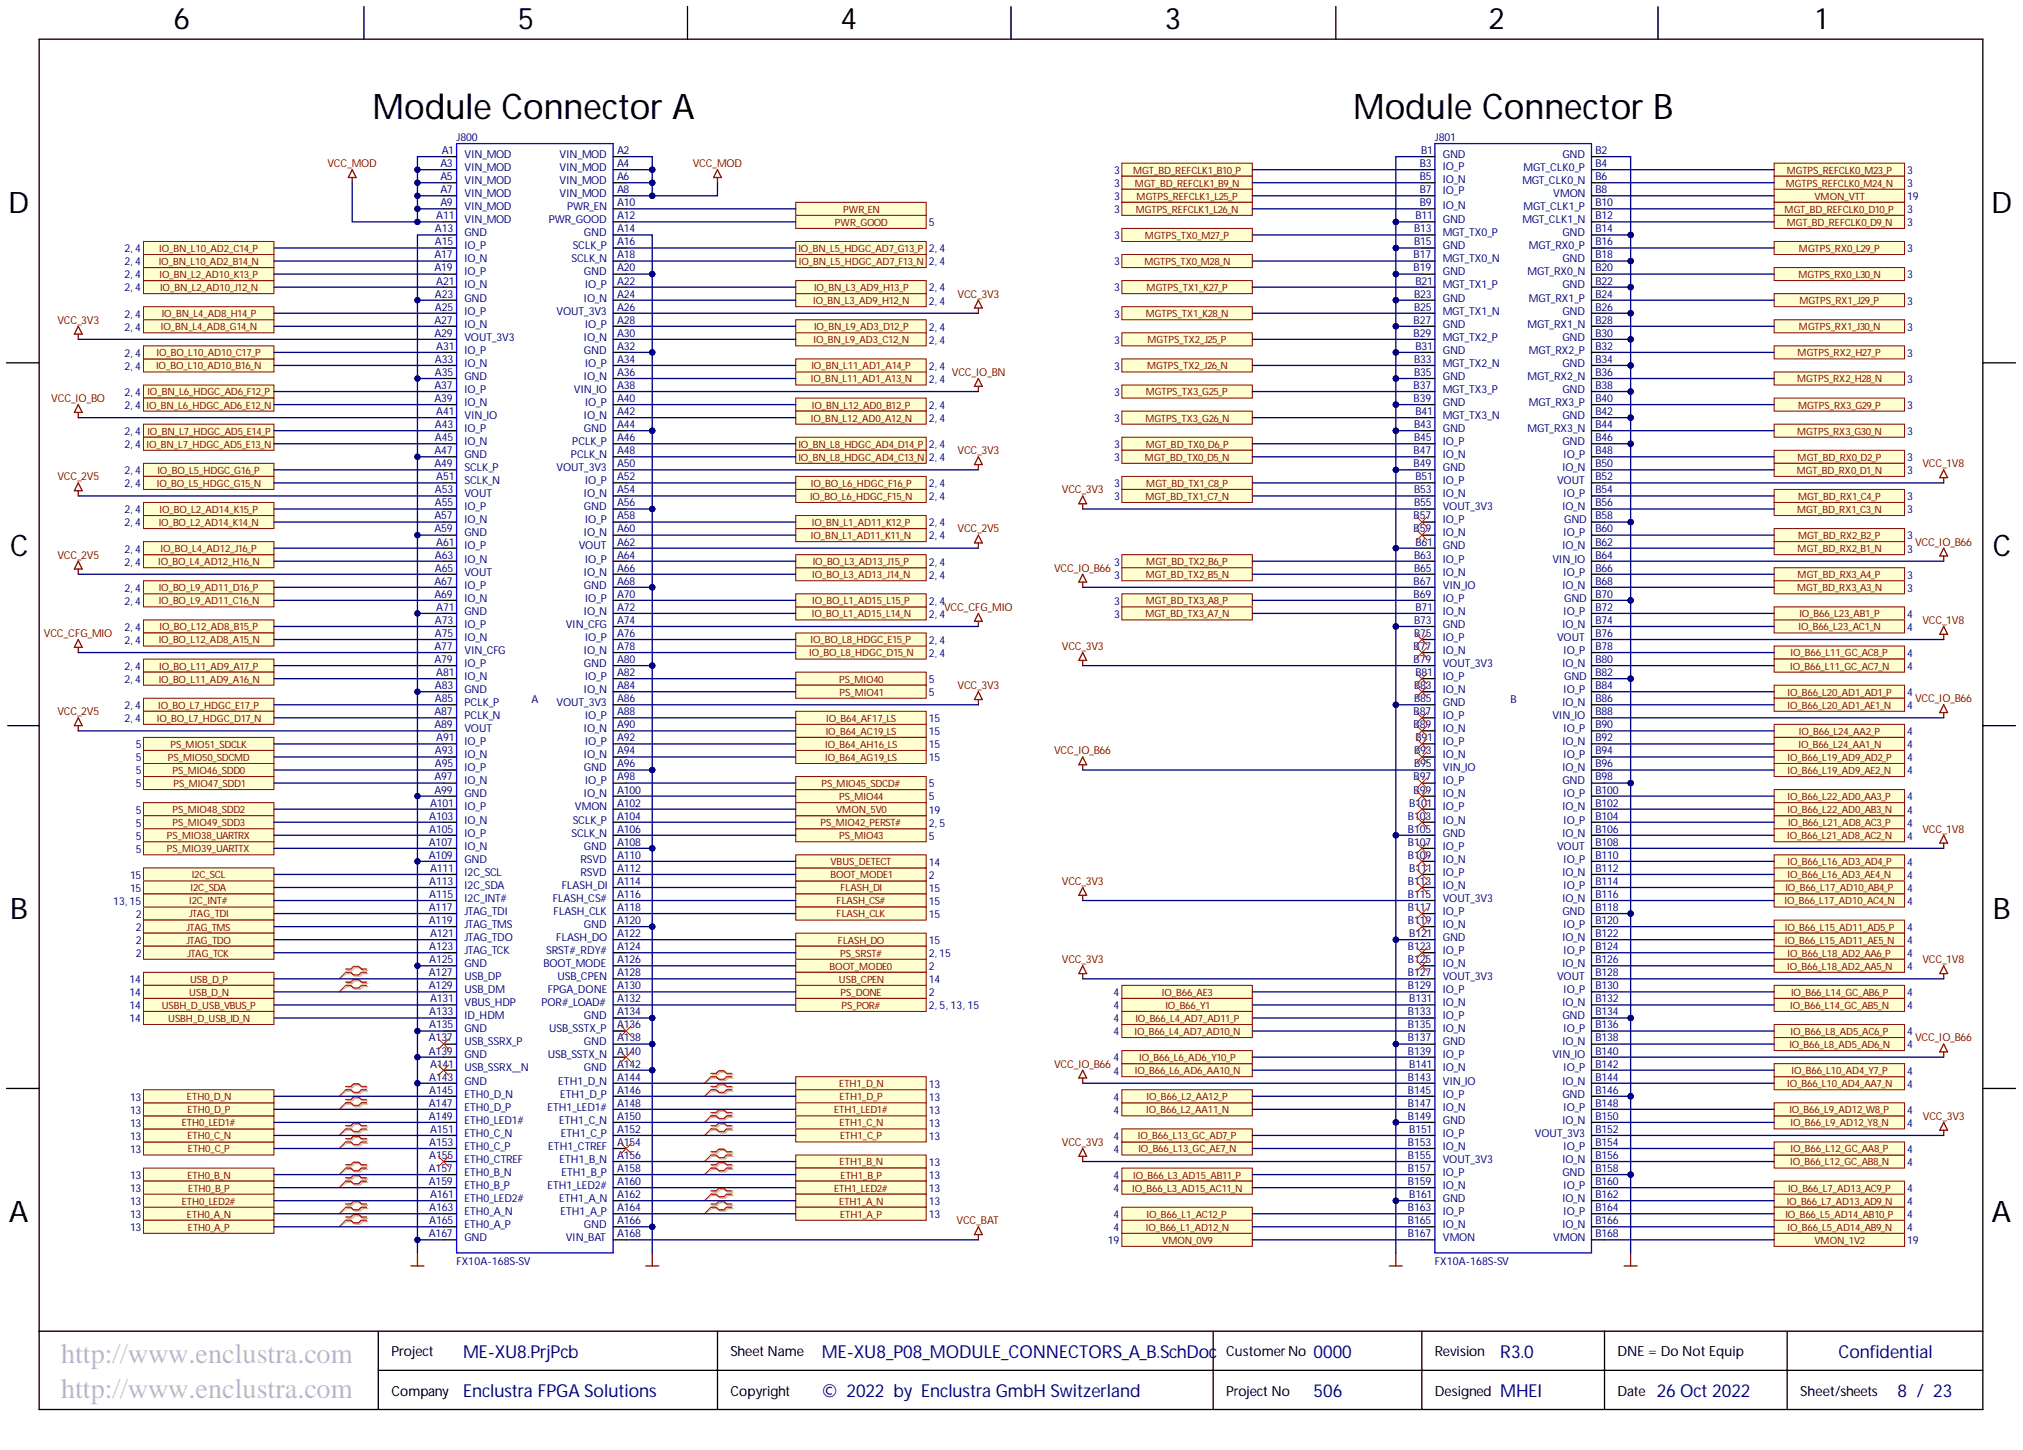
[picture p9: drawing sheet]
<svg xmlns="http://www.w3.org/2000/svg" width="393mm" height="282mm" viewBox="0 0 393 282" stroke-linecap="round" stroke-linejoin="round" font-family="sans-serif">
<defs><g id="words">
<g font-size="6.8">
<text x="72.5" y="23.2">Module Connector A</text>
<text x="263.1" y="23.2">Module Connector B</text>
</g>
<g font-size="5.8">
<text x="33.7" y="5.7">6</text>
<text x="100.7" y="5.7">5</text>
<text x="163.4" y="5.7">4</text>
<text x="226.5" y="5.7">3</text>
<text x="289.4" y="5.7">2</text>
<text x="353.1" y="5.7">1</text>
<text x="1.6" y="41.4">D</text>
<text x="387.1" y="41.4">D</text>
<text x="1.9" y="108.2">C</text>
<text x="387.5" y="108.2">C</text>
<text x="1.9" y="178.7">B</text>
<text x="387.5" y="178.7">B</text>
<text x="1.7" y="237.5">A</text>
<text x="387.2" y="237.5">A</text>
</g>
<g font-size="5.5" fill="#c0c0c0">
<text x="11.9" y="264.9">http://www.enclustra.com</text>
<text x="11.9" y="271.8">http://www.enclustra.com</text>
</g>
<g font-size="3.5" fill="#000080">
<text x="90" y="264">ME-XU8.PrjPcb</text>
<text x="159.8" y="264">ME-XU8_P08_MODULE_CONNECTORS_A_B.SchDoc</text>
<text x="255.4" y="264">0000</text>
<text x="357.5" y="264">Confidential</text>
<text x="90" y="271.6">Enclustra FPGA Solutions</text>
<text x="159.8" y="271.6">© 2022 by Enclustra GmbH Switzerland</text>
<text x="255.4" y="271.6">506</text>
<text x="291.7" y="271.6">MHEI</text>
<text x="322.1" y="271.6">26 Oct 2022</text>
<text x="369" y="271.6">8 / 23</text>
</g>
<text font-size="3.5" fill="#00007c" x="291.7" y="264">R3.0</text>
<g font-size="2.7">
<text x="76.1" y="263.7">Project</text>
<text x="142" y="263.7">Sheet Name</text>
<text x="238.4" y="263.7">Customer No</text>
<text x="279" y="263.7">Revision</text>
<text x="314.5" y="263.7">DNE = Do Not Equip</text>
<text x="76.1" y="271.3">Company</text>
<text x="142" y="271.3">Copyright</text>
<text x="238.4" y="271.3">Project No</text>
<text x="279" y="271.3">Designed</text>
<text x="314.5" y="271.3">Date</text>
<text x="350" y="271.3">Sheet/sheets</text>
</g>
<g font-size="2.1" fill="#000080">
<text x="85.9" y="29.9">A1</text>
<text x="88.8" y="27.4">J800</text>
<text x="120" y="29.9">A2</text>
<text x="276.3" y="29.9">B1</text>
<text x="279" y="27.4">J801</text>
<text x="310.2" y="29.9">B2</text>
<text x="85.6" y="32.5">A3</text>
<text x="85.6" y="35">A5</text>
<text x="90.3" y="30.7">VIN_MOD</text>
<text x="90.3" y="33.2">VIN_MOD</text>
<text x="90.3" y="35.8">VIN_MOD</text>
<text x="108.8" y="35.8">VIN_MOD</text>
<text x="108.8" y="33.2">VIN_MOD</text>
<text x="108.8" y="30.7">VIN_MOD</text>
<text x="120" y="32.5">A4</text>
<text x="120" y="35">A6</text>
<text x="216.6" y="33.8">3</text>
<text x="276" y="32.5">B3</text>
<text x="276" y="35">B5</text>
<text x="280.5" y="30.7">GND</text>
<text x="280.5" y="33">IO_P</text>
<text x="280.5" y="35.5">IO_N</text>
<text x="296" y="35.8">MGT_CLK0_N</text>
<text x="296.3" y="33.2">MGT_CLK0_P</text>
<text x="303.8" y="30.7">GND</text>
<text x="310.2" y="32.5">B4</text>
<text x="310.2" y="35">B6</text>
<text x="370.8" y="33.8">3</text>
<text x="85.6" y="37.6">A7</text>
<text x="85.6" y="40.1">A9</text>
<text x="90.3" y="38.3">VIN_MOD</text>
<text x="90.3" y="40.9">VIN_MOD</text>
<text x="108.8" y="38.3">VIN_MOD</text>
<text x="110.3" y="40.9">PWR_EN</text>
<text x="120" y="37.6">A8</text>
<text x="120" y="40.1">A10</text>
<text x="216.6" y="36.4">3</text>
<text x="216.6" y="38.9">3</text>
<text x="216.6" y="41.4">3</text>
<text x="276" y="37.6">B7</text>
<text x="276" y="40.1">B9</text>
<text x="280.5" y="37.8">IO_P</text>
<text x="280.5" y="40.6">IO_N</text>
<text x="296.3" y="40.9">MGT_CLK1_P</text>
<text x="302" y="38.3">VMON</text>
<text x="310.2" y="37.6">B8</text>
<text x="310.2" y="40.1">B10</text>
<text x="370.8" y="38.9">19</text>
<text x="370.8" y="36.4">3</text>
<text x="370.8" y="41.4">3</text>
<text x="84.5" y="45.2">A13</text>
<text x="84.5" y="47.7">A15</text>
<text x="84.8" y="42.6">A11</text>
<text x="90.3" y="45.9">GND</text>
<text x="90.3" y="43.4">VIN_MOD</text>
<text x="106.7" y="43.4">PWR_GOOD</text>
<text x="113.5" y="45.9">GND</text>
<text x="120" y="42.6">A12</text>
<text x="120" y="45.2">A14</text>
<text x="120" y="47.7">A16</text>
<text x="180.6" y="44">5</text>
<text x="216.6" y="46.5">3</text>
<text x="274.9" y="45.2">B13</text>
<text x="274.9" y="47.7">B15</text>
<text x="275.2" y="42.6">B11</text>
<text x="280.5" y="45.9">MGT_TX0_P</text>
<text x="280.5" y="43.4">GND</text>
<text x="296" y="43.4">MGT_CLK1_N</text>
<text x="303.8" y="45.9">GND</text>
<text x="310.2" y="42.6">B12</text>
<text x="310.2" y="45.2">B14</text>
<text x="310.2" y="47.7">B16</text>
<text x="370.8" y="44">3</text>
<text x="24.2" y="49.1">2, 4</text>
<text x="24.2" y="51.6">2, 4</text>
<text x="84.5" y="50.2">A17</text>
<text x="84.5" y="52.8">A19</text>
<text x="90.3" y="48.5">IO_P</text>
<text x="90.3" y="51">IO_N</text>
<text x="90.3" y="53.5">IO_P</text>
<text x="111.1" y="51">SCLK_N</text>
<text x="111.3" y="48.5">SCLK_P</text>
<text x="113.5" y="53.5">GND</text>
<text x="120" y="50.2">A18</text>
<text x="120" y="52.8">A20</text>
<text x="180.6" y="49.1">2, 4</text>
<text x="180.6" y="51.6">2, 4</text>
<text x="216.6" y="51.6">3</text>
<text x="274.9" y="50.2">B17</text>
<text x="274.9" y="52.8">B19</text>
<text x="280.5" y="48.5">GND</text>
<text x="280.5" y="51">MGT_TX0_N</text>
<text x="280.5" y="53.5">GND</text>
<text x="297" y="53.5">MGT_RX0_N</text>
<text x="297.3" y="48.5">MGT_RX0_P</text>
<text x="303.8" y="51">GND</text>
<text x="310.2" y="50.2">B18</text>
<text x="310.2" y="52.8">B20</text>
<text x="370.8" y="49.1">3</text>
<text x="24.2" y="56.7">2, 4</text>
<text x="24.2" y="54.1">2, 4</text>
<text x="84.5" y="57.8">A23</text>
<text x="84.8" y="55.3">A21</text>
<text x="90.3" y="58.6">GND</text>
<text x="90.3" y="56.1">IO_N</text>
<text x="113.5" y="58.6">IO_N</text>
<text x="113.8" y="56.1">IO_P</text>
<text x="120" y="55.3">A22</text>
<text x="120" y="57.8">A24</text>
<text x="180.6" y="56.7">2, 4</text>
<text x="180.6" y="59.2">2, 4</text>
<text x="216.6" y="56.7">3</text>
<text x="274.9" y="57.8">B23</text>
<text x="275.2" y="55.3">B21</text>
<text x="280.5" y="56.1">MGT_TX1_P</text>
<text x="280.5" y="58.6">GND</text>
<text x="297.3" y="58.6">MGT_RX1_P</text>
<text x="303.8" y="56.1">GND</text>
<text x="310.2" y="55.3">B22</text>
<text x="310.2" y="57.8">B24</text>
<text x="370.8" y="54.1">3</text>
<text x="370.8" y="59.2">3</text>
<text x="24.2" y="61.7">2, 4</text>
<text x="24.2" y="64.3">2, 4</text>
<text x="84.5" y="62.9">A27</text>
<text x="84.5" y="65.5">A29</text>
<text x="84.5" y="60.4">A25</text>
<text x="90.3" y="63.7">IO_N</text>
<text x="90.3" y="61.1">IO_P</text>
<text x="108.2" y="61.1">VOUT_3V3</text>
<text x="113.8" y="63.7">IO_P</text>
<text x="120" y="60.4">A26</text>
<text x="120" y="62.9">A28</text>
<text x="120" y="65.5">A30</text>
<text x="180.6" y="64.3">2, 4</text>
<text x="216.6" y="61.7">3</text>
<text x="274.9" y="62.9">B27</text>
<text x="274.9" y="65.5">B29</text>
<text x="274.9" y="60.4">B25</text>
<text x="280.5" y="61.1">MGT_TX1_N</text>
<text x="280.5" y="63.7">GND</text>
<text x="297" y="63.7">MGT_RX1_N</text>
<text x="303.8" y="61.1">GND</text>
<text x="310.2" y="60.4">B26</text>
<text x="310.2" y="62.9">B28</text>
<text x="310.2" y="65.5">B30</text>
<text x="370.8" y="64.3">3</text>
<text x="24.2" y="71.9">2, 4</text>
<text x="24.2" y="69.3">2, 4</text>
<text x="84.5" y="70.5">A33</text>
<text x="84.8" y="68">A31</text>
<text x="90.3" y="66.2">VOUT_3V3</text>
<text x="90.3" y="71.3">IO_N</text>
<text x="90.3" y="68.8">IO_P</text>
<text x="113.5" y="68.8">GND</text>
<text x="113.5" y="66.2">IO_N</text>
<text x="113.8" y="71.3">IO_P</text>
<text x="120" y="68">A32</text>
<text x="120" y="70.5">A34</text>
<text x="180.6" y="66.8">2, 4</text>
<text x="180.6" y="71.9">2, 4</text>
<text x="216.6" y="66.8">3</text>
<text x="216.6" y="71.9">3</text>
<text x="274.9" y="70.5">B33</text>
<text x="275.2" y="68">B31</text>
<text x="280.5" y="66.2">MGT_TX2_P</text>
<text x="280.5" y="71.3">MGT_TX2_N</text>
<text x="280.5" y="68.8">GND</text>
<text x="297.3" y="68.8">MGT_RX2_P</text>
<text x="303.8" y="66.2">GND</text>
<text x="303.8" y="71.3">GND</text>
<text x="310.2" y="68">B32</text>
<text x="310.2" y="70.5">B34</text>
<text x="370.8" y="69.3">3</text>
<text x="24.2" y="77">2, 4</text>
<text x="84.5" y="75.6">A37</text>
<text x="84.5" y="73.1">A35</text>
<text x="90.3" y="76.4">IO_P</text>
<text x="90.3" y="73.8">GND</text>
<text x="111.6" y="76.4">VIN_IO</text>
<text x="113.5" y="73.8">IO_N</text>
<text x="120" y="73.1">A36</text>
<text x="120" y="75.6">A38</text>
<text x="180.6" y="74.4">2, 4</text>
<text x="216.6" y="77">3</text>
<text x="274.9" y="75.6">B37</text>
<text x="274.9" y="73.1">B35</text>
<text x="280.5" y="73.8">GND</text>
<text x="280.5" y="76.4">MGT_TX3_P</text>
<text x="297" y="73.8">MGT_RX2_N</text>
<text x="303.8" y="76.4">GND</text>
<text x="310.2" y="73.1">B36</text>
<text x="310.2" y="75.6">B38</text>
<text x="370.8" y="74.4">3</text>
<text x="24.2" y="79.5">2, 4</text>
<text x="84.5" y="78.1">A39</text>
<text x="84.5" y="83.2">A43</text>
<text x="84.8" y="80.7">A41</text>
<text x="90.3" y="81.4">VIN_IO</text>
<text x="90.3" y="78.9">IO_N</text>
<text x="90.3" y="84">IO_P</text>
<text x="113.5" y="84">GND</text>
<text x="113.5" y="81.4">IO_N</text>
<text x="113.8" y="78.9">IO_P</text>
<text x="120" y="78.1">A40</text>
<text x="120" y="80.7">A42</text>
<text x="120" y="83.2">A44</text>
<text x="180.6" y="79.5">2, 4</text>
<text x="180.6" y="82">2, 4</text>
<text x="216.6" y="82">3</text>
<text x="274.9" y="78.1">B39</text>
<text x="274.9" y="83.2">B43</text>
<text x="275.2" y="80.7">B41</text>
<text x="280.5" y="78.9">GND</text>
<text x="280.5" y="81.4">MGT_TX3_N</text>
<text x="280.5" y="84">GND</text>
<text x="297" y="84">MGT_RX3_N</text>
<text x="297.3" y="78.9">MGT_RX3_P</text>
<text x="303.8" y="81.4">GND</text>
<text x="310.2" y="78.1">B40</text>
<text x="310.2" y="80.7">B42</text>
<text x="310.2" y="83.2">B44</text>
<text x="370.8" y="79.5">3</text>
<text x="24.2" y="84.6">2, 4</text>
<text x="24.2" y="87.1">2, 4</text>
<text x="84.5" y="88.3">A47</text>
<text x="84.5" y="85.8">A45</text>
<text x="90.3" y="86.5">IO_N</text>
<text x="90.3" y="89.1">GND</text>
<text x="111" y="89.1">PCLK_N</text>
<text x="111.3" y="86.5">PCLK_P</text>
<text x="120" y="85.8">A46</text>
<text x="120" y="88.3">A48</text>
<text x="180.6" y="87.1">2, 4</text>
<text x="180.6" y="89.6">2, 4</text>
<text x="216.6" y="87.1">3</text>
<text x="216.6" y="89.6">3</text>
<text x="274.9" y="88.3">B47</text>
<text x="274.9" y="85.8">B45</text>
<text x="280.5" y="86.5">IO_P</text>
<text x="280.5" y="89.1">IO_N</text>
<text x="303.8" y="86.5">GND</text>
<text x="304" y="89.1">IO_P</text>
<text x="310.2" y="85.8">B46</text>
<text x="310.2" y="88.3">B48</text>
<text x="370.8" y="89.6">3</text>
<text x="370.8" y="84.6">3</text>
<text x="24.2" y="92.2">2, 4</text>
<text x="24.2" y="94.7">2, 4</text>
<text x="84.5" y="90.8">A49</text>
<text x="84.5" y="95.9">A53</text>
<text x="84.8" y="93.4">A51</text>
<text x="90.3" y="91.6">SCLK_P</text>
<text x="90.3" y="94.1">SCLK_N</text>
<text x="108.2" y="91.6">VOUT_3V3</text>
<text x="113.8" y="94.1">IO_P</text>
<text x="120" y="90.8">A50</text>
<text x="120" y="93.4">A52</text>
<text x="120" y="95.9">A54</text>
<text x="180.6" y="94.7">2, 4</text>
<text x="216.6" y="94.7">3</text>
<text x="274.9" y="90.8">B49</text>
<text x="274.9" y="95.9">B53</text>
<text x="275.2" y="93.4">B51</text>
<text x="280.5" y="94.1">IO_P</text>
<text x="280.5" y="91.6">GND</text>
<text x="302.8" y="94.1">VOUT</text>
<text x="303.8" y="91.6">IO_N</text>
<text x="310.2" y="90.8">B50</text>
<text x="310.2" y="93.4">B52</text>
<text x="310.2" y="95.9">B54</text>
<text x="370.8" y="92.2">3</text>
<text x="24.2" y="99.8">2, 4</text>
<text x="84.5" y="101">A57</text>
<text x="84.5" y="98.4">A55</text>
<text x="90.3" y="96.7">VOUT</text>
<text x="90.3" y="99.2">IO_P</text>
<text x="90.3" y="101.7">IO_N</text>
<text x="113.5" y="99.2">GND</text>
<text x="113.5" y="96.7">IO_N</text>
<text x="113.8" y="101.7">IO_P</text>
<text x="120" y="98.4">A56</text>
<text x="120" y="101">A58</text>
<text x="180.6" y="97.3">2, 4</text>
<text x="216.6" y="97.3">3</text>
<text x="274.9" y="101">B57</text>
<text x="274.9" y="98.4">B55</text>
<text x="280.5" y="101.7">IO_P</text>
<text x="280.5" y="99.2">VOUT_3V3</text>
<text x="280.5" y="96.7">IO_N</text>
<text x="303.8" y="99.2">IO_N</text>
<text x="304" y="96.7">IO_P</text>
<text x="304.1" y="101.7">GND</text>
<text x="310.2" y="98.4">B56</text>
<text x="310.2" y="101">B58</text>
<text x="370.8" y="97.3">3</text>
<text x="370.8" y="99.8">3</text>
<text x="24.2" y="102.3">2, 4</text>
<text x="24.2" y="107.4">2, 4</text>
<text x="84.5" y="103.5">A59</text>
<text x="84.8" y="106.1">A61</text>
<text x="90.3" y="104.3">GND</text>
<text x="90.3" y="106.8">IO_P</text>
<text x="112.5" y="106.8">VOUT</text>
<text x="113.5" y="104.3">IO_N</text>
<text x="120" y="103.5">A60</text>
<text x="120" y="106.1">A62</text>
<text x="180.6" y="104.9">2, 4</text>
<text x="180.6" y="102.3">2, 4</text>
<text x="274.9" y="103.5">B59</text>
<text x="275.2" y="106.1">B61</text>
<text x="280.5" y="104.3">IO_N</text>
<text x="280.5" y="106.8">GND</text>
<text x="303.8" y="106.8">IO_N</text>
<text x="304" y="104.3">IO_P</text>
<text x="310.2" y="103.5">B60</text>
<text x="310.2" y="106.1">B62</text>
<text x="370.8" y="104.9">3</text>
<text x="370.8" y="107.4">3</text>
<text x="24.2" y="109.9">2, 4</text>
<text x="84.5" y="113.7">A67</text>
<text x="84.5" y="108.6">A63</text>
<text x="84.5" y="111.1">A65</text>
<text x="90.3" y="109.3">IO_N</text>
<text x="90.3" y="111.9">VOUT</text>
<text x="113.5" y="111.9">IO_N</text>
<text x="113.8" y="109.3">IO_P</text>
<text x="120" y="108.6">A64</text>
<text x="120" y="111.1">A66</text>
<text x="120" y="113.7">A68</text>
<text x="180.6" y="112.5">2, 4</text>
<text x="180.6" y="109.9">2, 4</text>
<text x="216.6" y="109.9">3</text>
<text x="216.6" y="112.5">3</text>
<text x="274.9" y="113.7">B67</text>
<text x="274.9" y="108.6">B63</text>
<text x="274.9" y="111.1">B65</text>
<text x="280.5" y="109.3">IO_P</text>
<text x="280.5" y="111.9">IO_N</text>
<text x="301.8" y="109.3">VIN_IO</text>
<text x="304" y="111.9">IO_P</text>
<text x="310.2" y="108.6">B64</text>
<text x="310.2" y="111.1">B66</text>
<text x="310.2" y="113.7">B68</text>
<text x="370.8" y="112.5">3</text>
<text x="24.2" y="115">2, 4</text>
<text x="24.2" y="117.6">2, 4</text>
<text x="84.5" y="116.2">A69</text>
<text x="84.8" y="118.7">A71</text>
<text x="90.3" y="119.5">GND</text>
<text x="90.3" y="117">IO_N</text>
<text x="90.3" y="114.4">IO_P</text>
<text x="113.5" y="114.4">GND</text>
<text x="113.5" y="119.5">IO_N</text>
<text x="113.8" y="117">IO_P</text>
<text x="120" y="116.2">A70</text>
<text x="120" y="118.7">A72</text>
<text x="180.6" y="117.6">2, 4</text>
<text x="216.6" y="117.6">3</text>
<text x="274.9" y="116.2">B69</text>
<text x="275.2" y="118.7">B71</text>
<text x="280.5" y="117">IO_P</text>
<text x="280.5" y="119.5">IO_N</text>
<text x="280.5" y="114.4">VIN_IO</text>
<text x="303.8" y="114.4">IO_N</text>
<text x="304" y="119.5">IO_P</text>
<text x="304.1" y="117">GND</text>
<text x="310.2" y="116.2">B70</text>
<text x="310.2" y="118.7">B72</text>
<text x="370.8" y="115">3</text>
<text x="24.2" y="122.6">2, 4</text>
<text x="24.2" y="125.2">2, 4</text>
<text x="84.5" y="121.3">A73</text>
<text x="84.5" y="123.8">A75</text>
<text x="90.3" y="124.6">IO_N</text>
<text x="90.3" y="122">IO_P</text>
<text x="110" y="122">VIN_CFG</text>
<text x="113.8" y="124.6">IO_P</text>
<text x="120" y="121.3">A74</text>
<text x="120" y="123.8">A76</text>
<text x="180.6" y="125.2">2, 4</text>
<text x="180.6" y="120.1">2, 4</text>
<text x="216.6" y="120.1">3</text>
<text x="274.9" y="121.3">B73</text>
<text x="274.9" y="123.8">B75</text>
<text x="280.5" y="124.6">IO_P</text>
<text x="280.5" y="122">GND</text>
<text x="302.8" y="124.6">VOUT</text>
<text x="303.8" y="122">IO_N</text>
<text x="310.2" y="121.3">B74</text>
<text x="310.2" y="123.8">B76</text>
<text x="370.8" y="120.1">4</text>
<text x="370.8" y="122.6">4</text>
<text x="24.2" y="130.2">2, 4</text>
<text x="84.5" y="126.3">A77</text>
<text x="84.5" y="128.9">A79</text>
<text x="84.8" y="131.4">A81</text>
<text x="90.3" y="127.1">VIN_CFG</text>
<text x="90.3" y="129.6">IO_P</text>
<text x="113.5" y="129.6">GND</text>
<text x="113.5" y="127.1">IO_N</text>
<text x="120" y="126.3">A78</text>
<text x="120" y="128.9">A80</text>
<text x="120" y="131.4">A82</text>
<text x="180.6" y="127.7">2, 4</text>
<text x="274.9" y="126.3">B77</text>
<text x="274.9" y="128.9">B79</text>
<text x="275.2" y="131.4">B81</text>
<text x="280.5" y="127.1">IO_N</text>
<text x="280.5" y="129.6">VOUT_3V3</text>
<text x="303.8" y="129.6">IO_N</text>
<text x="304" y="127.1">IO_P</text>
<text x="310.2" y="126.3">B78</text>
<text x="310.2" y="128.9">B80</text>
<text x="310.2" y="131.4">B82</text>
<text x="370.8" y="127.7">4</text>
<text x="370.8" y="130.2">4</text>
<text x="24.2" y="132.8">2, 4</text>
<text x="24.2" y="137.8">2, 4</text>
<text x="84.5" y="134">A83</text>
<text x="84.5" y="136.5">A85</text>
<text x="90.3" y="132.2">IO_N</text>
<text x="90.3" y="134.7">GND</text>
<text x="90.3" y="137.3">PCLK_P</text>
<text x="103.3" y="136.6">A</text>
<text x="108.2" y="137.3">VOUT_3V3</text>
<text x="113.5" y="134.7">IO_N</text>
<text x="113.8" y="132.2">IO_P</text>
<text x="120" y="134">A84</text>
<text x="120" y="136.5">A86</text>
<text x="180.6" y="132.8">5</text>
<text x="180.6" y="135.3">5</text>
<text x="274.9" y="134">B83</text>
<text x="274.9" y="136.5">B85</text>
<text x="280.5" y="137.3">GND</text>
<text x="280.5" y="134.7">IO_N</text>
<text x="280.5" y="132.2">IO_P</text>
<text x="293.7" y="136.6">B</text>
<text x="303.8" y="137.3">IO_N</text>
<text x="304" y="134.7">IO_P</text>
<text x="304.1" y="132.2">GND</text>
<text x="310.2" y="134">B84</text>
<text x="310.2" y="136.5">B86</text>
<text x="370.8" y="135.3">4</text>
<text x="370.8" y="137.8">4</text>
<text x="24.2" y="140.4">2, 4</text>
<text x="84.5" y="139">A87</text>
<text x="84.5" y="141.6">A89</text>
<text x="90.3" y="139.8">PCLK_N</text>
<text x="90.3" y="142.3">VOUT</text>
<text x="113.5" y="142.3">IO_N</text>
<text x="113.8" y="139.8">IO_P</text>
<text x="120" y="139">A88</text>
<text x="120" y="141.6">A90</text>
<text x="180.6" y="142.9">15</text>
<text x="180.6" y="140.4">15</text>
<text x="274.9" y="139">B87</text>
<text x="274.9" y="141.6">B89</text>
<text x="280.5" y="139.8">IO_P</text>
<text x="280.5" y="142.3">IO_N</text>
<text x="301.8" y="139.8">VIN_IO</text>
<text x="304" y="142.3">IO_P</text>
<text x="310.2" y="139">B88</text>
<text x="310.2" y="141.6">B90</text>
<text x="370.8" y="142.9">4</text>
<text x="26.4" y="145.5">5</text>
<text x="26.4" y="148">5</text>
<text x="84.5" y="146.6">A93</text>
<text x="84.5" y="149.2">A95</text>
<text x="84.8" y="144.1">A91</text>
<text x="90.3" y="147.4">IO_N</text>
<text x="90.3" y="144.9">IO_P</text>
<text x="90.3" y="149.9">IO_P</text>
<text x="113.5" y="149.9">GND</text>
<text x="113.5" y="147.4">IO_N</text>
<text x="113.8" y="144.9">IO_P</text>
<text x="120" y="144.1">A92</text>
<text x="120" y="146.6">A94</text>
<text x="120" y="149.2">A96</text>
<text x="180.6" y="148">15</text>
<text x="180.6" y="145.5">15</text>
<text x="274.9" y="146.6">B93</text>
<text x="274.9" y="149.2">B95</text>
<text x="275.2" y="144.1">B91</text>
<text x="280.5" y="144.9">IO_P</text>
<text x="280.5" y="147.4">IO_N</text>
<text x="280.5" y="149.9">VIN_IO</text>
<text x="303.8" y="144.9">IO_N</text>
<text x="303.8" y="149.9">IO_N</text>
<text x="304" y="147.4">IO_P</text>
<text x="310.2" y="144.1">B92</text>
<text x="310.2" y="146.6">B94</text>
<text x="310.2" y="149.2">B96</text>
<text x="370.8" y="145.5">4</text>
<text x="370.8" y="148">4</text>
<text x="26.4" y="150.5">5</text>
<text x="26.4" y="153.1">5</text>
<text x="84.5" y="151.7">A97</text>
<text x="84.5" y="154.3">A99</text>
<text x="90.3" y="155">GND</text>
<text x="90.3" y="152.5">IO_N</text>
<text x="113.5" y="155">IO_N</text>
<text x="113.8" y="152.5">IO_P</text>
<text x="120" y="151.7">A98</text>
<text x="120" y="154.3">A100</text>
<text x="180.6" y="155.6">5</text>
<text x="180.6" y="153.1">5</text>
<text x="274.9" y="151.7">B97</text>
<text x="274.9" y="154.3">B99</text>
<text x="280.5" y="152.5">IO_P</text>
<text x="280.5" y="155">IO_N</text>
<text x="303.8" y="152.5">GND</text>
<text x="304" y="155">IO_P</text>
<text x="310.2" y="151.7">B98</text>
<text x="310.2" y="154.3">B100</text>
<text x="370.8" y="150.5">4</text>
<text x="370.8" y="155.6">4</text>
<text x="26.4" y="158.1">5</text>
<text x="26.4" y="160.7">5</text>
<text x="83.4" y="159.3">A103</text>
<text x="83.4" y="161.9">A105</text>
<text x="83.6" y="156.8">A101</text>
<text x="90.3" y="157.6">IO_P</text>
<text x="90.3" y="160.1">IO_N</text>
<text x="111.3" y="160.1">SCLK_P</text>
<text x="111.8" y="157.6">VMON</text>
<text x="120" y="156.8">A102</text>
<text x="120" y="159.3">A104</text>
<text x="120" y="161.9">A106</text>
<text x="180.6" y="160.7">2, 5</text>
<text x="180.6" y="158.1">19</text>
<text x="273.8" y="159.3">B103</text>
<text x="273.8" y="161.9">B105</text>
<text x="274" y="156.8">B101</text>
<text x="280.5" y="157.6">IO_P</text>
<text x="280.5" y="160.1">IO_N</text>
<text x="303.8" y="157.6">IO_N</text>
<text x="304" y="160.1">IO_P</text>
<text x="310.2" y="156.8">B102</text>
<text x="310.2" y="159.3">B104</text>
<text x="310.2" y="161.9">B106</text>
<text x="370.8" y="160.7">4</text>
<text x="370.8" y="158.1">4</text>
<text x="26.4" y="163.2">5</text>
<text x="26.4" y="165.8">5</text>
<text x="83.4" y="164.4">A107</text>
<text x="83.4" y="166.9">A109</text>
<text x="90.3" y="167.7">GND</text>
<text x="90.3" y="162.6">IO_P</text>
<text x="90.3" y="165.2">IO_N</text>
<text x="111.1" y="162.6">SCLK_N</text>
<text x="112.9" y="167.7">RSVD</text>
<text x="113.5" y="165.2">GND</text>
<text x="120" y="164.4">A108</text>
<text x="120" y="166.9">A110</text>
<text x="180.6" y="163.2">5</text>
<text x="273.8" y="164.4">B107</text>
<text x="273.8" y="166.9">B109</text>
<text x="280.5" y="162.6">GND</text>
<text x="280.5" y="167.7">IO_N</text>
<text x="280.5" y="165.2">IO_P</text>
<text x="302.8" y="165.2">VOUT</text>
<text x="303.8" y="162.6">IO_N</text>
<text x="304" y="167.7">IO_P</text>
<text x="310.2" y="164.4">B108</text>
<text x="310.2" y="166.9">B110</text>
<text x="370.8" y="163.2">4</text>
<text x="25.3" y="170.8">15</text>
<text x="25.3" y="173.4">15</text>
<text x="83.4" y="172">A113</text>
<text x="83.6" y="169.5">A111</text>
<text x="90.3" y="172.8">I2C_SDA</text>
<text x="90.3" y="170.2">I2C_SCL</text>
<text x="109.2" y="172.8">FLASH_DI</text>
<text x="112.9" y="170.2">RSVD</text>
<text x="120" y="169.5">A112</text>
<text x="120" y="172">A114</text>
<text x="180.6" y="173.4">15</text>
<text x="180.6" y="170.8">2</text>
<text x="180.6" y="168.3">14</text>
<text x="273.8" y="172">B113</text>
<text x="274" y="169.5">B111</text>
<text x="280.5" y="172.8">IO_N</text>
<text x="280.5" y="170.2">IO_P</text>
<text x="303.8" y="170.2">IO_N</text>
<text x="304" y="172.8">IO_P</text>
<text x="310.2" y="169.5">B112</text>
<text x="310.2" y="172">B114</text>
<text x="370.8" y="168.3">4</text>
<text x="370.8" y="170.8">4</text>
<text x="370.8" y="173.4">4</text>
<text x="22" y="175.9">13, 15</text>
<text x="26.4" y="178.4">2</text>
<text x="83.4" y="177.1">A117</text>
<text x="83.4" y="179.6">A119</text>
<text x="83.4" y="174.5">A115</text>
<text x="90.3" y="175.3">I2C_INT#</text>
<text x="90.3" y="177.8">JTAG_TDI</text>
<text x="107.5" y="175.3">FLASH_CS#</text>
<text x="107.6" y="177.8">FLASH_CLK</text>
<text x="120" y="174.5">A116</text>
<text x="120" y="177.1">A118</text>
<text x="120" y="179.6">A120</text>
<text x="180.6" y="175.9">15</text>
<text x="180.6" y="178.4">15</text>
<text x="273.8" y="174.5">B115</text>
<text x="273.8" y="177.1">B117</text>
<text x="273.8" y="179.6">B119</text>
<text x="280.5" y="177.8">IO_P</text>
<text x="280.5" y="175.3">VOUT_3V3</text>
<text x="303.8" y="177.8">GND</text>
<text x="303.8" y="175.3">IO_N</text>
<text x="310.2" y="174.5">B116</text>
<text x="310.2" y="177.1">B118</text>
<text x="310.2" y="179.6">B120</text>
<text x="370.8" y="175.9">4</text>
<text x="26.4" y="181">2</text>
<text x="26.4" y="183.5">2</text>
<text x="83.4" y="184.7">A123</text>
<text x="83.6" y="182.2">A121</text>
<text x="90.3" y="180.4">JTAG_TMS</text>
<text x="90.3" y="185.5">JTAG_TCK</text>
<text x="90.3" y="182.9">JTAG_TDO</text>
<text x="106.2" y="185.5">SRST#_RDY#</text>
<text x="108.1" y="182.9">FLASH_DO</text>
<text x="113.5" y="180.4">GND</text>
<text x="120" y="182.2">A122</text>
<text x="120" y="184.7">A124</text>
<text x="180.6" y="183.5">15</text>
<text x="273.8" y="184.7">B123</text>
<text x="274" y="182.2">B121</text>
<text x="280.5" y="185.5">IO_P</text>
<text x="280.5" y="182.9">GND</text>
<text x="280.5" y="180.4">IO_N</text>
<text x="303.8" y="182.9">IO_N</text>
<text x="304" y="180.4">IO_P</text>
<text x="304" y="185.5">IO_P</text>
<text x="310.2" y="182.2">B122</text>
<text x="310.2" y="184.7">B124</text>
<text x="370.8" y="181">4</text>
<text x="370.8" y="183.5">4</text>
<text x="25.2" y="191.1">14</text>
<text x="26.4" y="186">2</text>
<text x="83.4" y="189.8">A127</text>
<text x="83.4" y="187.2">A125</text>
<text x="90.3" y="190.5">USB_DP</text>
<text x="90.3" y="188">GND</text>
<text x="105.7" y="188">BOOT_MODE</text>
<text x="108.4" y="190.5">USB_CPEN</text>
<text x="120" y="187.2">A126</text>
<text x="120" y="189.8">A128</text>
<text x="180.6" y="188.6">2</text>
<text x="180.6" y="186">2, 15</text>
<text x="180.6" y="191.1">14</text>
<text x="273.8" y="187.2">B125</text>
<text x="273.8" y="189.8">B127</text>
<text x="280.5" y="188">IO_N</text>
<text x="280.5" y="190.5">VOUT_3V3</text>
<text x="302.8" y="190.5">VOUT</text>
<text x="303.8" y="188">IO_N</text>
<text x="310.2" y="187.2">B126</text>
<text x="310.2" y="189.8">B128</text>
<text x="370.8" y="186">4</text>
<text x="370.8" y="188.6">4</text>
<text x="25.2" y="193.7">14</text>
<text x="25.2" y="196.2">14</text>
<text x="83.4" y="192.3">A129</text>
<text x="83.4" y="197.4">A133</text>
<text x="83.6" y="194.8">A131</text>
<text x="90.3" y="195.6">VBUS_HDP</text>
<text x="90.3" y="193.1">USB_DM</text>
<text x="105.3" y="195.6">POR#_LOAD#</text>
<text x="106.5" y="193.1">FPGA_DONE</text>
<text x="120" y="192.3">A130</text>
<text x="120" y="194.8">A132</text>
<text x="120" y="197.4">A134</text>
<text x="180.6" y="193.7">2</text>
<text x="180.6" y="196.2">2, 5, 13, 15</text>
<text x="216.5" y="193.7">4</text>
<text x="216.5" y="196.2">4</text>
<text x="273.8" y="192.3">B129</text>
<text x="273.8" y="197.4">B133</text>
<text x="274" y="194.8">B131</text>
<text x="280.5" y="193.1">IO_P</text>
<text x="280.5" y="195.6">IO_N</text>
<text x="303.8" y="195.6">IO_N</text>
<text x="304" y="193.1">IO_P</text>
<text x="310.2" y="192.3">B130</text>
<text x="310.2" y="194.8">B132</text>
<text x="310.2" y="197.4">B134</text>
<text x="370.8" y="193.7">4</text>
<text x="370.8" y="196.2">4</text>
<text x="25.2" y="198.7">14</text>
<text x="83.4" y="202.5">A137</text>
<text x="83.4" y="199.9">A135</text>
<text x="90.3" y="203.2">USB_SSRX_P</text>
<text x="90.3" y="200.7">GND</text>
<text x="90.3" y="198.1">ID_HDM</text>
<text x="106.8" y="200.7">USB_SSTX_P</text>
<text x="113.5" y="203.2">GND</text>
<text x="113.5" y="198.1">GND</text>
<text x="120" y="199.9">A136</text>
<text x="120" y="202.5">A138</text>
<text x="216.5" y="198.7">4</text>
<text x="216.5" y="201.3">4</text>
<text x="273.8" y="199.9">B135</text>
<text x="273.8" y="202.5">B137</text>
<text x="280.5" y="198.1">IO_P</text>
<text x="280.5" y="200.7">IO_N</text>
<text x="280.5" y="203.2">GND</text>
<text x="303.8" y="198.1">GND</text>
<text x="303.8" y="203.2">IO_N</text>
<text x="304" y="200.7">IO_P</text>
<text x="310.2" y="199.9">B136</text>
<text x="310.2" y="202.5">B138</text>
<text x="370.8" y="201.3">4</text>
<text x="370.8" y="203.8">4</text>
<text x="83.4" y="205">A139</text>
<text x="83.6" y="207.5">A141</text>
<text x="90.3" y="205.8">GND</text>
<text x="90.3" y="208.3">USB_SSRX__N</text>
<text x="106.5" y="205.8">USB_SSTX_N</text>
<text x="113.5" y="208.3">GND</text>
<text x="120" y="205">A140</text>
<text x="120" y="207.5">A142</text>
<text x="216.5" y="208.9">4</text>
<text x="216.5" y="206.3">4</text>
<text x="273.8" y="205">B139</text>
<text x="274" y="207.5">B141</text>
<text x="280.5" y="205.8">IO_P</text>
<text x="280.5" y="208.3">IO_N</text>
<text x="301.8" y="205.8">VIN_IO</text>
<text x="304" y="208.3">IO_P</text>
<text x="310.2" y="205">B140</text>
<text x="310.2" y="207.5">B142</text>
<text x="370.8" y="208.9">4</text>
<text x="25.3" y="214">13</text>
<text x="83.4" y="215.1">A147</text>
<text x="83.4" y="210.1">A143</text>
<text x="83.4" y="212.6">A145</text>
<text x="90.3" y="213.4">ETH0_D_N</text>
<text x="90.3" y="215.9">ETH0_D_P</text>
<text x="90.3" y="210.8">GND</text>
<text x="106.4" y="215.9">ETH1_LED1#</text>
<text x="108.6" y="210.8">ETH1_D_N</text>
<text x="108.9" y="213.4">ETH1_D_P</text>
<text x="120" y="210.1">A144</text>
<text x="120" y="212.6">A146</text>
<text x="120" y="215.1">A148</text>
<text x="180.6" y="211.4">13</text>
<text x="180.6" y="214">13</text>
<text x="216.5" y="214">4</text>
<text x="273.8" y="210.1">B143</text>
<text x="273.8" y="212.6">B145</text>
<text x="273.8" y="215.1">B147</text>
<text x="280.5" y="213.4">IO_P</text>
<text x="280.5" y="215.9">IO_N</text>
<text x="280.5" y="210.8">VIN_IO</text>
<text x="303.8" y="210.8">IO_N</text>
<text x="303.8" y="213.4">GND</text>
<text x="304" y="215.9">IO_P</text>
<text x="310.2" y="210.1">B144</text>
<text x="310.2" y="212.6">B146</text>
<text x="310.2" y="215.1">B148</text>
<text x="370.8" y="211.4">4</text>
<text x="25.3" y="221.6">13</text>
<text x="25.3" y="219">13</text>
<text x="25.3" y="216.5">13</text>
<text x="83.4" y="217.7">A149</text>
<text x="83.6" y="220.2">A151</text>
<text x="90.3" y="218.4">ETH0_LED1#</text>
<text x="90.3" y="221">ETH0_C_N</text>
<text x="108.7" y="218.4">ETH1_C_N</text>
<text x="109.1" y="221">ETH1_C_P</text>
<text x="120" y="217.7">A150</text>
<text x="120" y="220.2">A152</text>
<text x="180.6" y="216.5">13</text>
<text x="180.6" y="219">13</text>
<text x="180.6" y="221.6">13</text>
<text x="216.5" y="216.5">4</text>
<text x="216.5" y="221.6">4</text>
<text x="273.8" y="217.7">B149</text>
<text x="274" y="220.2">B151</text>
<text x="280.5" y="218.4">GND</text>
<text x="280.5" y="221">IO_P</text>
<text x="298.5" y="221">VOUT_3V3</text>
<text x="303.8" y="218.4">IO_N</text>
<text x="310.2" y="217.7">B150</text>
<text x="310.2" y="220.2">B152</text>
<text x="370.8" y="219">4</text>
<text x="370.8" y="216.5">4</text>
<text x="25.3" y="224.1">13</text>
<text x="83.4" y="227.8">A157</text>
<text x="83.4" y="222.8">A153</text>
<text x="83.4" y="225.3">A155</text>
<text x="90.3" y="226">ETH0_CTREF</text>
<text x="90.3" y="223.5">ETH0_C_P</text>
<text x="106.6" y="223.5">ETH1_CTREF</text>
<text x="108.8" y="226">ETH1_B_N</text>
<text x="120" y="222.8">A154</text>
<text x="120" y="225.3">A156</text>
<text x="120" y="227.8">A158</text>
<text x="180.6" y="226.6">13</text>
<text x="216.5" y="224.1">4</text>
<text x="273.8" y="222.8">B153</text>
<text x="273.8" y="225.3">B155</text>
<text x="273.8" y="227.8">B157</text>
<text x="280.5" y="226">VOUT_3V3</text>
<text x="280.5" y="223.5">IO_N</text>
<text x="303.8" y="226">IO_N</text>
<text x="304" y="223.5">IO_P</text>
<text x="310.2" y="222.8">B154</text>
<text x="310.2" y="225.3">B156</text>
<text x="310.2" y="227.8">B158</text>
<text x="370.8" y="226.6">4</text>
<text x="370.8" y="224.1">4</text>
<text x="25.3" y="229.2">13</text>
<text x="25.3" y="231.7">13</text>
<text x="83.4" y="230.4">A159</text>
<text x="83.6" y="232.9">A161</text>
<text x="90.3" y="231.1">ETH0_B_P</text>
<text x="90.3" y="228.6">ETH0_B_N</text>
<text x="90.3" y="233.7">ETH0_LED2#</text>
<text x="106.4" y="231.1">ETH1_LED2#</text>
<text x="108.7" y="233.7">ETH1_A_N</text>
<text x="109.2" y="228.6">ETH1_B_P</text>
<text x="120" y="230.4">A160</text>
<text x="120" y="232.9">A162</text>
<text x="180.6" y="229.2">13</text>
<text x="180.6" y="231.7">13</text>
<text x="216.5" y="229.2">4</text>
<text x="216.5" y="231.7">4</text>
<text x="273.8" y="230.4">B159</text>
<text x="274" y="232.9">B161</text>
<text x="280.5" y="233.7">GND</text>
<text x="280.5" y="231.1">IO_N</text>
<text x="280.5" y="228.6">IO_P</text>
<text x="303.8" y="228.6">GND</text>
<text x="303.8" y="233.7">IO_N</text>
<text x="304" y="231.1">IO_P</text>
<text x="310.2" y="230.4">B160</text>
<text x="310.2" y="232.9">B162</text>
<text x="370.8" y="231.7">4</text>
<text x="25.3" y="236.8">13</text>
<text x="25.3" y="239.3">13</text>
<text x="25.3" y="234.3">13</text>
<text x="83.4" y="235.4">A163</text>
<text x="83.4" y="238">A165</text>
<text x="90.3" y="236.2">ETH0_A_N</text>
<text x="90.3" y="238.7">ETH0_A_P</text>
<text x="109" y="236.2">ETH1_A_P</text>
<text x="113.5" y="238.7">GND</text>
<text x="120" y="235.4">A164</text>
<text x="120" y="238">A166</text>
<text x="180.6" y="234.3">13</text>
<text x="180.6" y="236.8">13</text>
<text x="216.5" y="239.3">4</text>
<text x="216.5" y="236.8">4</text>
<text x="273.8" y="235.4">B163</text>
<text x="273.8" y="238">B165</text>
<text x="280.5" y="236.2">IO_P</text>
<text x="280.5" y="238.7">IO_N</text>
<text x="303.8" y="238.7">IO_N</text>
<text x="304" y="236.2">IO_P</text>
<text x="310.2" y="235.4">B164</text>
<text x="310.2" y="238">B166</text>
<text x="370.8" y="234.3">4</text>
<text x="370.8" y="239.3">4</text>
<text x="370.8" y="236.8">4</text>
<text x="83.4" y="240.5">A167</text>
<text x="88.8" y="245.8">FX10A-168S-SV</text>
<text x="90.3" y="241.3">GND</text>
<text x="110" y="241.3">VIN_BAT</text>
<text x="120" y="240.5">A168</text>
<text x="215.4" y="241.9">19</text>
<text x="273.8" y="240.5">B167</text>
<text x="279" y="245.8">FX10A-168S-SV</text>
<text x="280.5" y="241.3">VMON</text>
<text x="302" y="241.3">VMON</text>
<text x="310.2" y="240.5">B168</text>
<text x="370.8" y="241.9">19</text>
</g>
<g font-size="2.1" fill="#800000">
<text x="63.7" y="32.5">VCC_MOD</text>
<text x="134.7" y="32.5">VCC_MOD</text>
<text x="186.2" y="57.8">VCC_3V3</text>
<text x="11.2" y="62.9">VCC_3V3</text>
<text x="185.1" y="73.1">VCC_IO_BN</text>
<text x="10" y="78.1">VCC_IO_BO</text>
<text x="186.2" y="88.3">VCC_3V3</text>
<text x="11.2" y="93.4">VCC_2V5</text>
<text x="206.5" y="95.9">VCC_3V3</text>
<text x="373.8" y="90.8">VCC_1V8</text>
<text x="186.2" y="103.5">VCC_2V5</text>
<text x="372.3" y="106.1">VCC_IO_B66</text>
<text x="11.2" y="108.6">VCC_2V5</text>
<text x="204.9" y="111.1">VCC_IO_B66</text>
<text x="183.6" y="118.7">VCC_CFG_MIO</text>
<text x="8.5" y="123.8">VCC_CFG_MIO</text>
<text x="373.8" y="121.3">VCC_1V8</text>
<text x="206.5" y="126.3">VCC_3V3</text>
<text x="186.2" y="134">VCC_3V3</text>
<text x="372.3" y="136.5">VCC_IO_B66</text>
<text x="11.2" y="139">VCC_2V5</text>
<text x="204.9" y="146.6">VCC_IO_B66</text>
<text x="373.8" y="161.9">VCC_1V8</text>
<text x="206.5" y="172">VCC_3V3</text>
<text x="206.5" y="187.2">VCC_3V3</text>
<text x="373.8" y="187.2">VCC_1V8</text>
<text x="372.3" y="202.5">VCC_IO_B66</text>
<text x="204.9" y="207.5">VCC_IO_B66</text>
<text x="373.9" y="217.7">VCC_3V3</text>
<text x="206.5" y="222.8">VCC_3V3</text>
<text x="186" y="238">VCC_BAT</text>
</g>
<g font-size="1.9" fill="#800000">
<text x="220.3" y="33.7">MGT_BD_REFCLK1_B10_P</text>
<text x="347.4" y="33.7">MGTPS_REFCLK0_M23_P</text>
<text x="163.9" y="41.4">PWR_EN</text>
<text x="220.7" y="36.3">MGT_BD_REFCLK1_B9_N</text>
<text x="220.8" y="41.4">MGTPS_REFCLK1_L26_N</text>
<text x="221" y="38.8">MGTPS_REFCLK1_L25_P</text>
<text x="347" y="41.4">MGT_BD_REFCLK0_D10_P</text>
<text x="347.2" y="36.3">MGTPS_REFCLK0_M24_N</text>
<text x="352.8" y="38.8">VMON_VTT</text>
<text x="162.3" y="43.9">PWR_GOOD</text>
<text x="222.6" y="46.4">MGTPS_TX0_M27_P</text>
<text x="347.4" y="43.9">MGT_BD_REFCLK0_D9_N</text>
<text x="30.9" y="51.5">IO_BN_L10_AD2_B14_N</text>
<text x="30.9" y="49">IO_BN_L10_AD2_C14_P</text>
<text x="155.2" y="49">IO_BN_L5_HDGC_AD7_G13_P</text>
<text x="155.3" y="51.5">IO_BN_L5_HDGC_AD7_F13_N</text>
<text x="222.5" y="51.5">MGTPS_TX0_M28_N</text>
<text x="349.8" y="49">MGTPS_RX0_L29_P</text>
<text x="31" y="54">IO_BN_L2_AD10_K13_P</text>
<text x="31.1" y="56.6">IO_BN_L2_AD10_J12_N</text>
<text x="158.1" y="59.1">IO_BN_L3_AD9_H12_N</text>
<text x="158.3" y="56.6">IO_BN_L3_AD9_H13_P</text>
<text x="223" y="56.6">MGTPS_TX1_K27_P</text>
<text x="349.7" y="54">MGTPS_RX0_L30_N</text>
<text x="349.9" y="59.1">MGTPS_RX1_J29_P</text>
<text x="31.3" y="64.2">IO_BN_L4_AD8_G14_N</text>
<text x="31.5" y="61.7">IO_BN_L4_AD8_H14_P</text>
<text x="158.3" y="64.2">IO_BN_L9_AD3_D12_P</text>
<text x="222.8" y="61.7">MGTPS_TX1_K28_N</text>
<text x="349.8" y="64.2">MGTPS_RX1_J30_N</text>
<text x="30.4" y="71.8">IO_BO_L10_AD10_B16_N</text>
<text x="30.4" y="69.3">IO_BO_L10_AD10_C17_P</text>
<text x="157.8" y="71.8">IO_BN_L11_AD1_A14_P</text>
<text x="158.2" y="66.7">IO_BN_L9_AD3_C12_N</text>
<text x="223" y="71.8">MGTPS_TX2_J26_N</text>
<text x="223.1" y="66.7">MGTPS_TX2_J25_P</text>
<text x="349.5" y="69.3">MGTPS_RX2_H27_P</text>
<text x="28.7" y="76.9">IO_BN_L6_HDGC_AD6_F12_P</text>
<text x="157.7" y="74.3">IO_BN_L11_AD1_A13_N</text>
<text x="222.8" y="76.9">MGTPS_TX3_G25_P</text>
<text x="349.4" y="74.3">MGTPS_RX2_H28_N</text>
<text x="28.5" y="79.4">IO_BN_L6_HDGC_AD6_E12_N</text>
<text x="157.7" y="81.9">IO_BN_L12_AD0_A12_N</text>
<text x="157.9" y="79.4">IO_BN_L12_AD0_B12_P</text>
<text x="222.7" y="81.9">MGTPS_TX3_G26_N</text>
<text x="349.6" y="79.4">MGTPS_RX3_G29_P</text>
<text x="28.5" y="87">IO_BN_L7_HDGC_AD5_E13_N</text>
<text x="28.7" y="84.5">IO_BN_L7_HDGC_AD5_E14_P</text>
<text x="155.2" y="87">IO_BN_L8_HDGC_AD4_D14_P</text>
<text x="155.2" y="89.6">IO_BN_L8_HDGC_AD4_C13_N</text>
<text x="222.6" y="89.6">MGT_BD_TX0_D5_N</text>
<text x="222.8" y="87">MGT_BD_TX0_D6_P</text>
<text x="349.4" y="84.5">MGTPS_RX3_G30_N</text>
<text x="349.5" y="89.6">MGT_BD_RX0_D2_P</text>
<text x="30.5" y="94.6">IO_BO_L5_HDGC_G15_N</text>
<text x="30.6" y="92.1">IO_BO_L5_HDGC_G16_P</text>
<text x="157.7" y="94.6">IO_BO_L6_HDGC_F16_P</text>
<text x="222.9" y="94.6">MGT_BD_TX1_C8_P</text>
<text x="349.4" y="92.1">MGT_BD_RX0_D1_N</text>
<text x="31" y="99.7">IO_BO_L2_AD14_K15_P</text>
<text x="157.5" y="97.2">IO_BO_L6_HDGC_F15_N</text>
<text x="222.7" y="97.2">MGT_BD_TX1_C7_N</text>
<text x="349.4" y="99.7">MGT_BD_RX1_C3_N</text>
<text x="349.6" y="97.2">MGT_BD_RX1_C4_P</text>
<text x="30.9" y="102.2">IO_BO_L2_AD14_K14_N</text>
<text x="31.2" y="107.3">IO_BO_L4_AD12_J16_P</text>
<text x="157.7" y="104.8">IO_BN_L1_AD11_K11_N</text>
<text x="157.9" y="102.2">IO_BN_L1_AD11_K12_P</text>
<text x="349.5" y="107.3">MGT_BD_RX2_B1_N</text>
<text x="349.6" y="104.8">MGT_BD_RX2_B2_P</text>
<text x="30.8" y="109.9">IO_BO_L4_AD12_H16_N</text>
<text x="157.9" y="112.4">IO_BO_L3_AD13_J14_N</text>
<text x="158" y="109.9">IO_BO_L3_AD13_J15_P</text>
<text x="222.8" y="112.4">MGT_BD_TX2_B5_N</text>
<text x="222.9" y="109.9">MGT_BD_TX2_B6_P</text>
<text x="349.5" y="112.4">MGT_BD_RX3_A4_P</text>
<text x="30.9" y="114.9">IO_BO_L9_AD11_D16_P</text>
<text x="30.9" y="117.5">IO_BO_L9_AD11_C16_N</text>
<text x="157.9" y="117.5">IO_BO_L1_AD15_L15_P</text>
<text x="222.8" y="117.5">MGT_BD_TX3_A8_P</text>
<text x="349.4" y="114.9">MGT_BD_RX3_A3_N</text>
<text x="30.9" y="125.1">IO_BO_L12_AD8_A15_N</text>
<text x="31" y="122.5">IO_BO_L12_AD8_B15_P</text>
<text x="157.6" y="125.1">IO_BO_L8_HDGC_E15_P</text>
<text x="157.9" y="120">IO_BO_L1_AD15_L14_N</text>
<text x="222.7" y="120">MGT_BD_TX3_A7_N</text>
<text x="349.7" y="122.5">IO_B66_L23_AC1_N</text>
<text x="349.9" y="120">IO_B66_L23_AB1_P</text>
<text x="30.9" y="130.2">IO_BO_L11_AD9_A17_P</text>
<text x="157.3" y="127.6">IO_BO_L8_HDGC_D15_N</text>
<text x="348.1" y="130.2">IO_B66_L11_GC_AC7_N</text>
<text x="348.2" y="127.6">IO_B66_L11_GC_AC8_P</text>
<text x="30.8" y="137.8">IO_BO_L7_HDGC_E17_P</text>
<text x="30.9" y="132.7">IO_BO_L11_AD9_A16_N</text>
<text x="163.2" y="132.7">PS_MIO40</text>
<text x="163.3" y="135.2">PS_MIO41</text>
<text x="347.6" y="135.2">IO_B66_L20_AD1_AD1_P</text>
<text x="347.6" y="137.8">IO_B66_L20_AD1_AE1_N</text>
<text x="30.5" y="140.3">IO_BO_L7_HDGC_D17_N</text>
<text x="160.6" y="142.8">IO_B64_AC19_LS</text>
<text x="160.6" y="140.3">IO_B64_AF17_LS</text>
<text x="349.8" y="142.8">IO_B66_L24_AA2_P</text>
<text x="32.6" y="147.9">PS_MIO50_SDCMD</text>
<text x="33.1" y="145.4">PS_MIO51_SDCLK</text>
<text x="160.5" y="147.9">IO_B64_AG19_LS</text>
<text x="160.5" y="145.4">IO_B64_AH16_LS</text>
<text x="347.6" y="147.9">IO_B66_L19_AD9_AD2_P</text>
<text x="349.7" y="145.4">IO_B66_L24_AA1_N</text>
<text x="33.6" y="150.4">PS_MIO46_SDD0</text>
<text x="33.7" y="153">PS_MIO47_SDD1</text>
<text x="159.7" y="153">PS_MIO45_SDCD#</text>
<text x="163.2" y="155.5">PS_MIO44</text>
<text x="347.6" y="150.4">IO_B66_L19_AD9_AE2_N</text>
<text x="347.6" y="155.5">IO_B66_L22_AD0_AA3_P</text>
<text x="33.6" y="158.1">PS_MIO48_SDD2</text>
<text x="33.6" y="160.6">PS_MIO49_SDD3</text>
<text x="159.5" y="160.6">PS_MIO42_PERST#</text>
<text x="162.6" y="158.1">VMON_5V0</text>
<text x="347.6" y="158.1">IO_B66_L22_AD0_AB3_N</text>
<text x="347.7" y="160.6">IO_B66_L21_AD8_AC3_P</text>
<text x="32.5" y="163.1">PS_MIO38_UARTRX</text>
<text x="32.5" y="165.7">PS_MIO39_UARTTX</text>
<text x="163.2" y="163.1">PS_MIO43</text>
<text x="347.5" y="163.1">IO_B66_L21_AD8_AC2_N</text>
<text x="37" y="173.3">I2C_SDA</text>
<text x="37.3" y="170.7">I2C_SCL</text>
<text x="161.5" y="170.7">BOOT_MODE1</text>
<text x="161.5" y="168.2">VBUS_DETECT</text>
<text x="163.4" y="173.3">FLASH_DI</text>
<text x="347.2" y="173.3">IO_B66_L17_AD10_AB4_P</text>
<text x="347.6" y="168.2">IO_B66_L16_AD3_AD4_P</text>
<text x="347.6" y="170.7">IO_B66_L16_AD3_AE4_N</text>
<text x="36.8" y="178.4">JTAG_TDI</text>
<text x="36.8" y="175.8">I2C_INT#</text>
<text x="162.7" y="175.8">FLASH_CS#</text>
<text x="162.7" y="178.4">FLASH_CLK</text>
<text x="347" y="175.8">IO_B66_L17_AD10_AC4_N</text>
<text x="36.3" y="180.9">JTAG_TMS</text>
<text x="36.3" y="183.4">JTAG_TDO</text>
<text x="36.4" y="186">JTAG_TCK</text>
<text x="162.9" y="183.4">FLASH_DO</text>
<text x="163.3" y="186">PS_SRST#</text>
<text x="347.1" y="180.9">IO_B66_L15_AD11_AD5_P</text>
<text x="347.1" y="183.4">IO_B66_L15_AD11_AE5_N</text>
<text x="347.6" y="186">IO_B66_L18_AD2_AA6_P</text>
<text x="36.9" y="191">USB_D_P</text>
<text x="161.3" y="188.5">BOOT_MODE0</text>
<text x="163.1" y="191">USB_CPEN</text>
<text x="347.5" y="188.5">IO_B66_L18_AD2_AA5_N</text>
<text x="31.5" y="196.1">USBH_D_USB_VBUS_P</text>
<text x="36.8" y="193.6">USB_D_N</text>
<text x="163.4" y="193.6">PS_DONE</text>
<text x="163.6" y="196.1">PS_POR#</text>
<text x="225.9" y="193.6">IO_B66_AE3</text>
<text x="226.6" y="196.1">IO_B66_Y1</text>
<text x="348.1" y="196.1">IO_B66_L14_GC_AB5_N</text>
<text x="348.3" y="193.6">IO_B66_L14_GC_AB6_P</text>
<text x="32.7" y="198.6">USBH_D_USB_ID_N</text>
<text x="220.6" y="201.2">IO_B66_L4_AD7_AD10_N</text>
<text x="220.8" y="198.6">IO_B66_L4_AD7_AD11_P</text>
<text x="347.9" y="203.7">IO_B66_L8_AD5_AD6_N</text>
<text x="348.2" y="201.2">IO_B66_L8_AD5_AC6_P</text>
<text x="220.7" y="208.8">IO_B66_L6_AD6_AA10_N</text>
<text x="221.5" y="206.3">IO_B66_L6_AD6_Y10_P</text>
<text x="348.3" y="208.8">IO_B66_L10_AD4_Y7_P</text>
<text x="36.4" y="213.9">ETH0_D_N</text>
<text x="163.2" y="211.3">ETH1_D_N</text>
<text x="163.3" y="213.9">ETH1_D_P</text>
<text x="223" y="213.9">IO_B66_L2_AA12_P</text>
<text x="347.5" y="211.3">IO_B66_L10_AD4_AA7_N</text>
<text x="35.3" y="218.9">ETH0_LED1#</text>
<text x="36.4" y="221.5">ETH0_C_N</text>
<text x="36.4" y="216.4">ETH0_D_P</text>
<text x="162.2" y="216.4">ETH1_LED1#</text>
<text x="163.3" y="218.9">ETH1_C_N</text>
<text x="163.3" y="221.5">ETH1_C_P</text>
<text x="221.3" y="221.5">IO_B66_L13_GC_AD7_P</text>
<text x="222.9" y="216.4">IO_B66_L2_AA11_N</text>
<text x="347.9" y="216.4">IO_B66_L9_AD12_W8_P</text>
<text x="348.2" y="218.9">IO_B66_L9_AD12_Y8_N</text>
<text x="36.5" y="224">ETH0_C_P</text>
<text x="163.3" y="226.6">ETH1_B_N</text>
<text x="221.3" y="224">IO_B66_L13_GC_AE7_N</text>
<text x="348.1" y="226.6">IO_B66_L12_GC_AB8_N</text>
<text x="348.2" y="224">IO_B66_L12_GC_AA8_P</text>
<text x="36.4" y="229.1">ETH0_B_N</text>
<text x="36.6" y="231.6">ETH0_B_P</text>
<text x="162.2" y="231.6">ETH1_LED2#</text>
<text x="163.4" y="229.1">ETH1_B_P</text>
<text x="220.2" y="231.6">IO_B66_L3_AD15_AC11_N</text>
<text x="220.3" y="229.1">IO_B66_L3_AD15_AB11_P</text>
<text x="347.7" y="231.6">IO_B66_L7_AD13_AC9_P</text>
<text x="35.3" y="234.2">ETH0_LED2#</text>
<text x="36.4" y="236.7">ETH0_A_N</text>
<text x="36.5" y="239.2">ETH0_A_P</text>
<text x="163.2" y="234.2">ETH1_A_N</text>
<text x="163.3" y="236.7">ETH1_A_P</text>
<text x="222.8" y="239.2">IO_B66_L1_AD12_N</text>
<text x="223" y="236.7">IO_B66_L1_AC12_P</text>
<text x="347.2" y="236.7">IO_B66_L5_AD14_AB10_P</text>
<text x="347.4" y="234.2">IO_B66_L7_AD13_AD9_N</text>
<text x="347.6" y="239.2">IO_B66_L5_AD14_AB9_N</text>
<text x="226" y="241.8">VMON_0V9</text>
<text x="352.8" y="241.8">VMON_1V2</text>
</g>
</g></defs>
<g fill="none" stroke="#000" stroke-width=".25">
<path d="M7.6 7.6h377.9v266.4h-377.9zM70.8 1.3v6.3M133.7 1.3v6.3M196.6 1.3v6.3M259.7 1.3v6.3M322.4 1.3v6.3M86.2 30.4h2.6M86.2 33h2.6M86.2 35.5h2.6M86.2 38.1h2.6M119.2 30.4h2.5M119.2 33h2.5"/>
<path d="M119.2 35.5h2.5M119.2 38.1h2.5M276.5 30.4h2.5M276.5 33h2.5M276.5 35.5h2.5M276.5 38.1h2.5M309.4 30.4h2.6M309.4 33h2.6M309.4 35.5h2.6M309.4 38.1h2.6M86.2 40.6h2.6M86.2 43.1h2.6"/>
<path d="M86.2 45.7h2.6M86.2 48.2h2.6M86.2 50.7h2.6M86.2 53.3h2.6M86.2 55.8h2.6M86.2 58.4h2.6M119.2 40.6h2.5M119.2 43.1h2.5M119.2 45.7h2.5M119.2 48.2h2.5M119.2 50.7h2.5M119.2 53.3h2.5"/>
<path d="M119.2 55.8h2.5M119.2 58.4h2.5M276.5 40.6h2.5M276.5 43.1h2.5M276.5 45.7h2.5M276.5 48.2h2.5M276.5 50.7h2.5M276.5 53.3h2.5M276.5 55.8h2.5M276.5 58.4h2.5M309.4 40.6h2.6M309.4 43.1h2.6"/>
<path d="M309.4 45.7h2.6M309.4 48.2h2.6M309.4 50.7h2.6M309.4 53.3h2.6M309.4 55.8h2.6M309.4 58.4h2.6M1.3 70.5h6.3M86.2 60.9h2.6M86.2 63.4h2.6M86.2 66h2.6M86.2 68.5h2.6M86.2 71h2.6"/>
<path d="M86.2 73.6h2.6M86.2 76.1h2.6M86.2 78.7h2.6M119.2 60.9h2.5M119.2 63.4h2.5M119.2 66h2.5M119.2 68.5h2.5M119.2 71h2.5M119.2 73.6h2.5M119.2 76.1h2.5M119.2 78.7h2.5M276.5 60.9h2.5"/>
<path d="M276.5 63.4h2.5M276.5 66h2.5M276.5 68.5h2.5M276.5 71h2.5M276.5 73.6h2.5M276.5 76.1h2.5M276.5 78.7h2.5M309.4 60.9h2.6M309.4 63.4h2.6M309.4 66h2.6M309.4 68.5h2.6M309.4 71h2.6"/>
<path d="M309.4 73.6h2.6M309.4 76.1h2.6M309.4 78.7h2.6M385.5 70.5h6.4M86.2 81.2h2.6M86.2 83.7h2.6M86.2 86.3h2.6M86.2 88.8h2.6M86.2 91.3h2.6M86.2 93.9h2.6M86.2 96.4h2.6M86.2 98.9h2.6"/>
<path d="M119.2 81.2h2.5M119.2 83.7h2.5M119.2 86.3h2.5M119.2 88.8h2.5M119.2 91.3h2.5M119.2 93.9h2.5M119.2 96.4h2.5M119.2 98.9h2.5M276.5 81.2h2.5M276.5 83.7h2.5M276.5 86.3h2.5M276.5 88.8h2.5"/>
<path d="M276.5 91.3h2.5M276.5 93.9h2.5M276.5 96.4h2.5M276.5 98.9h2.5M309.4 81.2h2.6M309.4 83.7h2.6M309.4 86.3h2.6M309.4 88.8h2.6M309.4 91.3h2.6M309.4 93.9h2.6M309.4 96.4h2.6M309.4 98.9h2.6"/>
<path d="M86.2 101.5h2.6M86.2 104h2.6M86.2 106.6h2.6M86.2 109.1h2.6M86.2 111.6h2.6M86.2 114.2h2.6M86.2 116.7h2.6M86.2 119.2h2.6M119.2 101.5h2.5M119.2 104h2.5M119.2 106.6h2.5M119.2 109.1h2.5"/>
<path d="M119.2 111.6h2.5M119.2 114.2h2.5M119.2 116.7h2.5M119.2 119.2h2.5M276.5 101.5h2.5M276.5 104h2.5M276.5 106.6h2.5M276.5 109.1h2.5M276.5 111.6h2.5M276.5 114.2h2.5M276.5 116.7h2.5M276.5 119.2h2.5"/>
<path d="M309.4 101.5h2.6M309.4 104h2.6M309.4 106.6h2.6M309.4 109.1h2.6M309.4 111.6h2.6M309.4 114.2h2.6M309.4 116.7h2.6M309.4 119.2h2.6M86.2 121.8h2.6M86.2 124.3h2.6M86.2 126.9h2.6M86.2 129.4h2.6"/>
<path d="M86.2 131.9h2.6M86.2 134.5h2.6M86.2 137h2.6M86.2 139.5h2.6M119.2 121.8h2.5M119.2 124.3h2.5M119.2 126.9h2.5M119.2 129.4h2.5M119.2 131.9h2.5M119.2 134.5h2.5M119.2 137h2.5M119.2 139.5h2.5"/>
<path d="M276.5 121.8h2.5M276.5 124.3h2.5M276.5 126.9h2.5M276.5 129.4h2.5M276.5 131.9h2.5M276.5 134.5h2.5M276.5 137h2.5M276.5 139.5h2.5M309.4 121.8h2.6M309.4 124.3h2.6M309.4 126.9h2.6M309.4 129.4h2.6"/>
<path d="M309.4 131.9h2.6M309.4 134.5h2.6M309.4 137h2.6M309.4 139.5h2.6M1.5 141.1h6.1M86.2 142.1h2.6M86.2 144.6h2.6M86.2 147.1h2.6M86.2 149.7h2.6M86.2 152.2h2.6M86.2 154.8h2.6M86.2 157.3h2.6"/>
<path d="M86.2 159.8h2.6M119.2 142.1h2.5M119.2 144.6h2.5M119.2 147.1h2.5M119.2 149.7h2.5M119.2 152.2h2.5M119.2 154.8h2.5M119.2 157.3h2.5M119.2 159.8h2.5M276.5 142.1h2.5M276.5 144.6h2.5M276.5 147.1h2.5"/>
<path d="M276.5 149.7h2.5M276.5 152.2h2.5M276.5 154.8h2.5M276.5 157.3h2.5M276.5 159.8h2.5M309.4 142.1h2.6M309.4 144.6h2.6M309.4 147.1h2.6M309.4 149.7h2.6M309.4 152.2h2.6M309.4 154.8h2.6M309.4 157.3h2.6"/>
<path d="M309.4 159.8h2.6M385.5 141.1h6.4M86.2 162.4h2.6M86.2 164.9h2.6M86.2 167.4h2.6M86.2 170h2.6M86.2 172.5h2.6M86.2 175.1h2.6M86.2 177.6h2.6M119.2 162.4h2.5M119.2 164.9h2.5M119.2 167.4h2.5"/>
<path d="M119.2 170h2.5M119.2 172.5h2.5M119.2 175.1h2.5M119.2 177.6h2.5M276.5 162.4h2.5M276.5 164.9h2.5M276.5 167.4h2.5M276.5 170h2.5M276.5 172.5h2.5M276.5 175.1h2.5M276.5 177.6h2.5M309.4 162.4h2.6"/>
<path d="M309.4 164.9h2.6M309.4 167.4h2.6M309.4 170h2.6M309.4 172.5h2.6M309.4 175.1h2.6M309.4 177.6h2.6M86.2 180.1h2.6M86.2 182.7h2.6M86.2 185.2h2.6M86.2 187.7h2.6M86.2 190.3h2.6M86.2 192.8h2.6"/>
<path d="M86.2 195.4h2.6M86.2 197.9h2.6M119.2 180.1h2.5M119.2 182.7h2.5M119.2 185.2h2.5M119.2 187.7h2.5M119.2 190.3h2.5M119.2 192.8h2.5M119.2 195.4h2.5M119.2 197.9h2.5M276.5 180.1h2.5M276.5 182.7h2.5"/>
<path d="M276.5 185.2h2.5M276.5 187.7h2.5M276.5 190.3h2.5M276.5 192.8h2.5M276.5 195.4h2.5M276.5 197.9h2.5M309.4 180.1h2.6M309.4 182.7h2.6M309.4 185.2h2.6M309.4 187.7h2.6M309.4 190.3h2.6M309.4 192.8h2.6"/>
<path d="M309.4 195.4h2.6M309.4 197.9h2.6M1.3 211.6h6.3M86.2 200.4h2.6M86.2 203h2.6M86.2 205.5h2.6M86.2 208h2.6M86.2 210.6h2.6M86.2 213.1h2.6M86.2 215.6h2.6M86.2 218.2h2.6M119.2 200.4h2.5"/>
<path d="M119.2 203h2.5M119.2 205.5h2.5M119.2 208h2.5M119.2 210.6h2.5M119.2 213.1h2.5M119.2 215.6h2.5M119.2 218.2h2.5M276.5 200.4h2.5M276.5 203h2.5M276.5 205.5h2.5M276.5 208h2.5M276.5 210.6h2.5"/>
<path d="M276.5 213.1h2.5M276.5 215.6h2.5M276.5 218.2h2.5M309.4 200.4h2.6M309.4 203h2.6M309.4 205.5h2.6M309.4 208h2.6M309.4 210.6h2.6M309.4 213.1h2.6M309.4 215.6h2.6M309.4 218.2h2.6M385.5 211.6h6.4"/>
<path d="M86.2 220.7h2.6M86.2 223.3h2.6M86.2 225.8h2.6M86.2 228.3h2.6M86.2 230.9h2.6M86.2 233.4h2.6M86.2 235.9h2.6M86.2 238.5h2.6M119.2 220.7h2.5M119.2 223.3h2.5M119.2 225.8h2.5M119.2 228.3h2.5"/>
<path d="M119.2 230.9h2.5M119.2 233.4h2.5M119.2 235.9h2.5M119.2 238.5h2.5M276.5 220.7h2.5M276.5 223.3h2.5M276.5 225.8h2.5M276.5 228.3h2.5M276.5 230.9h2.5M276.5 233.4h2.5M276.5 235.9h2.5M276.5 238.5h2.5"/>
<path d="M309.4 220.7h2.6M309.4 223.3h2.6M309.4 225.8h2.6M309.4 228.3h2.6M309.4 230.9h2.6M309.4 233.4h2.6M309.4 235.9h2.6M309.4 238.5h2.6M7.6 258.8h377.9M73.6 258.8v15.2M86.2 241h2.6M119.2 241h2.5"/>
<path d="M139.5 258.8v15.2M235.9 258.8v15.2M276.5 258.8v15.2M276.5 241h2.5M309.4 241h2.6M312 258.8v15.2M347.5 258.8v15.2M73.6 266.4h311.9"/>
</g>
<path d="M88.8 27.9h30.4v215.7h-30.4zM279 27.9h30.4v215.7h-30.4z" fill="none" stroke="#00f" stroke-width=".25"/>
<path d="M27.9 148.4h25.4v2.6h-25.4z" fill-rule="evenodd" fill="#ffffd0"/>
<path d="M27.9 148.4h25.4v2.6h-25.4z" fill="none" stroke="#800000" stroke-width=".19"/>
<path d="M27.9 151h25.4v2.5h-25.4z" fill-rule="evenodd" fill="#ffffd0"/>
<path d="M27.9 151h25.4v2.5h-25.4z" fill="none" stroke="#800000" stroke-width=".19"/>
<path d="M27.9 143.3h25.4v2.6h-25.4z" fill-rule="evenodd" fill="#ffffd0"/>
<path d="M27.9 143.3h25.4v2.6h-25.4z" fill="none" stroke="#800000" stroke-width=".19"/>
<path d="M27.9 145.9h25.4v2.5h-25.4z" fill-rule="evenodd" fill="#ffffd0"/>
<path d="M27.9 145.9h25.4v2.5h-25.4z" fill="none" stroke="#800000" stroke-width=".19"/>
<path d="M27.9 156h25.4v2.6h-25.4z" fill-rule="evenodd" fill="#ffffd0"/>
<path d="M27.9 156h25.4v2.6h-25.4z" fill="none" stroke="#800000" stroke-width=".19"/>
<path d="M27.9 168.7h25.4v2.6h-25.4z" fill-rule="evenodd" fill="#ffffd0"/>
<path d="M27.9 168.7h25.4v2.6h-25.4z" fill="none" stroke="#800000" stroke-width=".19"/>
<path d="M27.9 171.3h25.4v2.5h-25.4z" fill-rule="evenodd" fill="#ffffd0"/>
<path d="M27.9 171.3h25.4v2.5h-25.4z" fill="none" stroke="#800000" stroke-width=".19"/>
<path d="M27.9 176.3h25.4v2.6h-25.4z" fill-rule="evenodd" fill="#ffffd0"/>
<path d="M27.9 176.3h25.4v2.6h-25.4z" fill="none" stroke="#800000" stroke-width=".19"/>
<path d="M27.9 178.9h25.4v2.5h-25.4z" fill-rule="evenodd" fill="#ffffd0"/>
<path d="M27.9 178.9h25.4v2.5h-25.4z" fill="none" stroke="#800000" stroke-width=".19"/>
<path d="M27.9 181.4h25.4v2.5h-25.4z" fill-rule="evenodd" fill="#ffffd0"/>
<path d="M27.9 181.4h25.4v2.5h-25.4z" fill="none" stroke="#800000" stroke-width=".19"/>
<path d="M27.9 183.9h25.4v2.6h-25.4z" fill-rule="evenodd" fill="#ffffd0"/>
<path d="M27.9 183.9h25.4v2.6h-25.4z" fill="none" stroke="#800000" stroke-width=".19"/>
<path d="M27.9 173.8h25.4v2.5h-25.4z" fill-rule="evenodd" fill="#ffffd0"/>
<path d="M27.9 173.8h25.4v2.5h-25.4z" fill="none" stroke="#800000" stroke-width=".19"/>
<path d="M27.9 189h25.4v2.5h-25.4z" fill-rule="evenodd" fill="#ffffd0"/>
<path d="M27.9 189h25.4v2.5h-25.4z" fill="none" stroke="#800000" stroke-width=".19"/>
<path d="M27.9 191.5h25.4v2.6h-25.4z" fill-rule="evenodd" fill="#ffffd0"/>
<path d="M27.9 191.5h25.4v2.6h-25.4z" fill="none" stroke="#800000" stroke-width=".19"/>
<path d="M27.9 194.1h25.4v2.5h-25.4z" fill-rule="evenodd" fill="#ffffd0"/>
<path d="M27.9 194.1h25.4v2.5h-25.4z" fill="none" stroke="#800000" stroke-width=".19"/>
<path d="M27.9 234.7h25.4v2.5h-25.4z" fill-rule="evenodd" fill="#ffffd0"/>
<path d="M27.9 234.7h25.4v2.5h-25.4z" fill="none" stroke="#800000" stroke-width=".19"/>
<path d="M27.9 237.2h25.4v2.5h-25.4z" fill-rule="evenodd" fill="#ffffd0"/>
<path d="M27.9 237.2h25.4v2.5h-25.4z" fill="none" stroke="#800000" stroke-width=".19"/>
<path d="M27.9 232.1h25.4v2.6h-25.4z" fill-rule="evenodd" fill="#ffffd0"/>
<path d="M27.9 232.1h25.4v2.6h-25.4z" fill="none" stroke="#800000" stroke-width=".19"/>
<path d="M27.9 227.1h25.4v2.5h-25.4z" fill-rule="evenodd" fill="#ffffd0"/>
<path d="M27.9 227.1h25.4v2.5h-25.4z" fill="none" stroke="#800000" stroke-width=".19"/>
<path d="M27.9 229.6h25.4v2.5h-25.4z" fill-rule="evenodd" fill="#ffffd0"/>
<path d="M27.9 229.6h25.4v2.5h-25.4z" fill="none" stroke="#800000" stroke-width=".19"/>
<path d="M154.7 153.5h25.4v2.5h-25.4z" fill-rule="evenodd" fill="#ffffd0"/>
<path d="M154.7 153.5h25.4v2.5h-25.4z" fill="none" stroke="#800000" stroke-width=".19"/>
<path d="M154.7 140.8h25.4v2.5h-25.4z" fill-rule="evenodd" fill="#ffffd0"/>
<path d="M154.7 140.8h25.4v2.5h-25.4z" fill="none" stroke="#800000" stroke-width=".19"/>
<path d="M154.7 41.9h25.4v2.5h-25.4z" fill-rule="evenodd" fill="#ffffd0"/>
<path d="M154.7 41.9h25.4v2.5h-25.4z" fill="none" stroke="#800000" stroke-width=".19"/>
<g fill="none" stroke="#800000" stroke-width=".25">
<path d="M15.2 78.7l.8 1.5h-1.5zM190.2 73.6l.8 1.5h-1.5zM190.2 75.1v1M15.2 80.2v1M15.2 110.6v1M15.2 109.1l.8 1.5h-1.5zM190.2 105.5v1.1M190.2 104l.8 1.5h-1.5zM190.2 119.2l.8 1.6h-1.5zM15.2 139.5l.8 1.6h-1.5zM15.2 125.8v1.1M15.2 124.3l.8 1.5h-1.5z"/>
<path d="M190.2 120.8v1M190.2 136v1M190.2 134.5l.8 1.5h-1.5zM15.2 141.1v1M79.9 246.1h2.5M81.2 243.6v2.5M125.6 246.1h2.5M126.8 243.6v2.5"/>
</g>
<path d="M154.7 138.3h25.4v2.5h-25.4z" fill-rule="evenodd" fill="#ffffd0"/>
<path d="M154.7 138.3h25.4v2.5h-25.4z" fill="none" stroke="#800000" stroke-width=".19"/>
<path d="M154.7 151h25.4v2.5h-25.4z" fill-rule="evenodd" fill="#ffffd0"/>
<path d="M154.7 151h25.4v2.5h-25.4z" fill="none" stroke="#800000" stroke-width=".19"/>
<path d="M154.7 161.1h25.4v2.5h-25.4z" fill-rule="evenodd" fill="#ffffd0"/>
<path d="M154.7 161.1h25.4v2.5h-25.4z" fill="none" stroke="#800000" stroke-width=".19"/>
<path d="M154.7 158.6h25.4v2.5h-25.4z" fill-rule="evenodd" fill="#ffffd0"/>
<path d="M154.7 158.6h25.4v2.5h-25.4z" fill="none" stroke="#800000" stroke-width=".19"/>
<path d="M27.9 158.6h25.4v2.5h-25.4z" fill-rule="evenodd" fill="#ffffd0"/>
<path d="M27.9 158.6h25.4v2.5h-25.4z" fill="none" stroke="#800000" stroke-width=".19"/>
<path d="M27.9 161.1h25.4v2.5h-25.4z" fill-rule="evenodd" fill="#ffffd0"/>
<path d="M27.9 161.1h25.4v2.5h-25.4z" fill="none" stroke="#800000" stroke-width=".19"/>
<path d="M27.9 163.6h25.4v2.6h-25.4z" fill-rule="evenodd" fill="#ffffd0"/>
<path d="M27.9 163.6h25.4v2.6h-25.4z" fill="none" stroke="#800000" stroke-width=".19"/>
<path d="M27.9 222h25.4v2.5h-25.4z" fill-rule="evenodd" fill="#ffffd0"/>
<path d="M27.9 222h25.4v2.5h-25.4z" fill="none" stroke="#800000" stroke-width=".19"/>
<path d="M27.9 219.5h25.4v2.5h-25.4z" fill-rule="evenodd" fill="#ffffd0"/>
<path d="M27.9 219.5h25.4v2.5h-25.4z" fill="none" stroke="#800000" stroke-width=".19"/>
<path d="M27.9 216.9h25.4v2.6h-25.4z" fill-rule="evenodd" fill="#ffffd0"/>
<path d="M27.9 216.9h25.4v2.6h-25.4z" fill="none" stroke="#800000" stroke-width=".19"/>
<path d="M27.9 214.4h25.4v2.5h-25.4z" fill-rule="evenodd" fill="#ffffd0"/>
<path d="M27.9 214.4h25.4v2.5h-25.4z" fill="none" stroke="#800000" stroke-width=".19"/>
<path d="M27.9 211.8h25.4v2.6h-25.4z" fill-rule="evenodd" fill="#ffffd0"/>
<path d="M27.9 211.8h25.4v2.6h-25.4z" fill="none" stroke="#800000" stroke-width=".19"/>
<path d="M68.5 33l.7 1.5h-1.5zM68.5 34.5v1M139.5 33l.8 1.5h-1.6zM139.5 34.5v1M190.2 59.9v1M190.2 58.4l.8 1.5h-1.5zM15.2 63.4l.8 1.6h-1.5zM15.2 65v1M15.2 95.4v1M15.2 93.9l.8 1.5h-1.5zM190.2 88.8l.8 1.5h-1.5zM190.2 90.3v1" fill="none" stroke="#800000" stroke-width=".25"/>
<path d="M154.7 39.3h25.4v2.6h-25.4z" fill-rule="evenodd" fill="#ffffd0"/>
<path d="M154.7 39.3h25.4v2.6h-25.4z" fill="none" stroke="#800000" stroke-width=".19"/>
<path d="M190.2 238.5l.8 1.5h-1.5zM190.2 240v1" fill="none" stroke="#800000" stroke-width=".25"/>
<path d="M27.9 54.6h25.4v2.5h-25.4z" fill-rule="evenodd" fill="#ffffd0"/>
<path d="M27.9 54.6h25.4v2.5h-25.4z" fill="none" stroke="#800000" stroke-width=".19"/>
<path d="M27.9 52h25.4v2.6h-25.4z" fill-rule="evenodd" fill="#ffffd0"/>
<path d="M27.9 52h25.4v2.6h-25.4z" fill="none" stroke="#800000" stroke-width=".19"/>
<path d="M27.9 59.6h25.4v2.6h-25.4z" fill-rule="evenodd" fill="#ffffd0"/>
<path d="M27.9 59.6h25.4v2.6h-25.4z" fill="none" stroke="#800000" stroke-width=".19"/>
<path d="M27.9 62.2h25.4v2.5h-25.4z" fill-rule="evenodd" fill="#ffffd0"/>
<path d="M27.9 62.2h25.4v2.5h-25.4z" fill="none" stroke="#800000" stroke-width=".19"/>
<path d="M210.5 96.4l.8 1.5h-1.5zM210.5 97.9v1M270.1 246.1h2.6M271.4 243.6v2.5M315.8 246.1h2.5M317.1 243.6v2.5" fill="none" stroke="#800000" stroke-width=".25"/>
<path d="M345 36.8h25.3v2.5h-25.3z" fill-rule="evenodd" fill="#ffffd0"/>
<path d="M345 36.8h25.3v2.5h-25.3z" fill="none" stroke="#800000" stroke-width=".19"/>
<g fill="none" stroke="#800000" stroke-width=".25">
<path d="M377.9 92.9v1M377.9 91.3l.8 1.6h-1.5zM210.5 111.6l.8 1.6h-1.5zM210.5 113.2v1M377.9 108.1v1M377.9 106.6l.8 1.5h-1.5zM210.5 128.4v1M210.5 126.9l.8 1.5h-1.5zM377.9 123.3v1M377.9 138.5v1M377.9 137l.8 1.5h-1.5zM377.9 121.8l.8 1.5h-1.5z"/>
<path d="M210.5 148.7v1M210.5 147.1l.8 1.6h-1.5zM210.5 174v1.1M210.5 172.5l.8 1.5h-1.5zM377.9 163.9v1M377.9 162.4l.8 1.5h-1.5zM210.5 189.3v1M210.5 187.7l.8 1.6h-1.5zM377.9 187.7l.8 1.6h-1.5zM377.9 189.3v1M210.5 209.6v1M210.5 208l.8 1.6h-1.5z"/>
<path d="M377.9 218.2l.8 1.5h-1.5zM377.9 204.5v1M377.9 219.7v1M377.9 203l.8 1.5h-1.5zM210.5 224.8v1M210.5 223.3l.8 1.5h-1.5z"/>
</g>
<path d="M27.9 196.6h25.4v2.6h-25.4z" fill-rule="evenodd" fill="#ffffd0"/>
<path d="M27.9 196.6h25.4v2.6h-25.4z" fill="none" stroke="#800000" stroke-width=".19"/>
<path d="M154.7 156h25.4v2.6h-25.4z" fill-rule="evenodd" fill="#ffffd0"/>
<path d="M154.7 156h25.4v2.6h-25.4z" fill="none" stroke="#800000" stroke-width=".19"/>
<path d="M154.7 171.3h25.4v2.5h-25.4z" fill-rule="evenodd" fill="#ffffd0"/>
<path d="M154.7 171.3h25.4v2.5h-25.4z" fill="none" stroke="#800000" stroke-width=".19"/>
<path d="M154.7 173.8h25.4v2.5h-25.4z" fill-rule="evenodd" fill="#ffffd0"/>
<path d="M154.7 173.8h25.4v2.5h-25.4z" fill="none" stroke="#800000" stroke-width=".19"/>
<path d="M154.7 176.3h25.4v2.6h-25.4z" fill-rule="evenodd" fill="#ffffd0"/>
<path d="M154.7 176.3h25.4v2.6h-25.4z" fill="none" stroke="#800000" stroke-width=".19"/>
<path d="M154.7 181.4h25.4v2.5h-25.4z" fill-rule="evenodd" fill="#ffffd0"/>
<path d="M154.7 181.4h25.4v2.5h-25.4z" fill="none" stroke="#800000" stroke-width=".19"/>
<path d="M154.7 186.5h25.4v2.5h-25.4z" fill-rule="evenodd" fill="#ffffd0"/>
<path d="M154.7 186.5h25.4v2.5h-25.4z" fill="none" stroke="#800000" stroke-width=".19"/>
<path d="M154.7 191.5h25.4v2.6h-25.4z" fill-rule="evenodd" fill="#ffffd0"/>
<path d="M154.7 191.5h25.4v2.6h-25.4z" fill="none" stroke="#800000" stroke-width=".19"/>
<path d="M154.7 183.9h25.4v2.6h-25.4z" fill-rule="evenodd" fill="#ffffd0"/>
<path d="M154.7 183.9h25.4v2.6h-25.4z" fill="none" stroke="#800000" stroke-width=".19"/>
<path d="M154.7 194.1h25.4v2.5h-25.4z" fill-rule="evenodd" fill="#ffffd0"/>
<path d="M154.7 194.1h25.4v2.5h-25.4z" fill="none" stroke="#800000" stroke-width=".19"/>
<path d="M154.7 189h25.4v2.5h-25.4z" fill-rule="evenodd" fill="#ffffd0"/>
<path d="M154.7 189h25.4v2.5h-25.4z" fill="none" stroke="#800000" stroke-width=".19"/>
<path d="M154.7 168.7h25.4v2.6h-25.4z" fill-rule="evenodd" fill="#ffffd0"/>
<path d="M154.7 168.7h25.4v2.6h-25.4z" fill="none" stroke="#800000" stroke-width=".19"/>
<path d="M154.7 166.2h25.4v2.5h-25.4z" fill-rule="evenodd" fill="#ffffd0"/>
<path d="M154.7 166.2h25.4v2.5h-25.4z" fill="none" stroke="#800000" stroke-width=".19"/>
<path d="M345 239.7h25.3v2.6h-25.3z" fill-rule="evenodd" fill="#ffffd0"/>
<path d="M345 239.7h25.3v2.6h-25.3z" fill="none" stroke="#800000" stroke-width=".19"/>
<path d="M218.1 239.7h25.4v2.6h-25.4z" fill-rule="evenodd" fill="#ffffd0"/>
<path d="M218.1 239.7h25.4v2.6h-25.4z" fill="none" stroke="#800000" stroke-width=".19"/>
<path d="M345 31.7h25.3v2.6h-25.3z" fill-rule="evenodd" fill="#ffffd0"/>
<path d="M345 31.7h25.3v2.6h-25.3z" fill="none" stroke="#800000" stroke-width=".19"/>
<path d="M345 34.3h25.3v2.5h-25.3z" fill-rule="evenodd" fill="#ffffd0"/>
<path d="M345 34.3h25.3v2.5h-25.3z" fill="none" stroke="#800000" stroke-width=".19"/>
<path d="M345 39.3h25.3v2.6h-25.3z" fill-rule="evenodd" fill="#ffffd0"/>
<path d="M345 39.3h25.3v2.6h-25.3z" fill="none" stroke="#800000" stroke-width=".19"/>
<path d="M345 41.9h25.3v2.5h-25.3z" fill-rule="evenodd" fill="#ffffd0"/>
<path d="M345 41.9h25.3v2.5h-25.3z" fill="none" stroke="#800000" stroke-width=".19"/>
<path d="M218.1 64.7h25.4v2.5h-25.4z" fill-rule="evenodd" fill="#ffffd0"/>
<path d="M218.1 64.7h25.4v2.5h-25.4z" fill="none" stroke="#800000" stroke-width=".19"/>
<path d="M218.1 69.8h25.4v2.5h-25.4z" fill-rule="evenodd" fill="#ffffd0"/>
<path d="M218.1 69.8h25.4v2.5h-25.4z" fill="none" stroke="#800000" stroke-width=".19"/>
<path d="M218.1 74.8h25.4v2.6h-25.4z" fill-rule="evenodd" fill="#ffffd0"/>
<path d="M218.1 74.8h25.4v2.6h-25.4z" fill="none" stroke="#800000" stroke-width=".19"/>
<path d="M218.1 79.9h25.4v2.6h-25.4z" fill-rule="evenodd" fill="#ffffd0"/>
<path d="M218.1 79.9h25.4v2.6h-25.4z" fill="none" stroke="#800000" stroke-width=".19"/>
<path d="M218.1 92.6h25.4v2.5h-25.4z" fill-rule="evenodd" fill="#ffffd0"/>
<path d="M218.1 92.6h25.4v2.5h-25.4z" fill="none" stroke="#800000" stroke-width=".19"/>
<path d="M218.1 95.1h25.4v2.6h-25.4z" fill-rule="evenodd" fill="#ffffd0"/>
<path d="M218.1 95.1h25.4v2.6h-25.4z" fill="none" stroke="#800000" stroke-width=".19"/>
<path d="M218.1 107.8h25.4v2.6h-25.4z" fill-rule="evenodd" fill="#ffffd0"/>
<path d="M218.1 107.8h25.4v2.6h-25.4z" fill="none" stroke="#800000" stroke-width=".19"/>
<path d="M218.1 110.4h25.4v2.5h-25.4z" fill-rule="evenodd" fill="#ffffd0"/>
<path d="M218.1 110.4h25.4v2.5h-25.4z" fill="none" stroke="#800000" stroke-width=".19"/>
<path d="M218.1 115.4h25.4v2.6h-25.4z" fill-rule="evenodd" fill="#ffffd0"/>
<path d="M218.1 115.4h25.4v2.6h-25.4z" fill="none" stroke="#800000" stroke-width=".19"/>
<path d="M218.1 118h25.4v2.5h-25.4z" fill-rule="evenodd" fill="#ffffd0"/>
<path d="M218.1 118h25.4v2.5h-25.4z" fill="none" stroke="#800000" stroke-width=".19"/>
<path d="M218.1 85h25.4v2.5h-25.4z" fill-rule="evenodd" fill="#ffffd0"/>
<path d="M218.1 85h25.4v2.5h-25.4z" fill="none" stroke="#800000" stroke-width=".19"/>
<path d="M218.1 87.5h25.4v2.6h-25.4z" fill-rule="evenodd" fill="#ffffd0"/>
<path d="M218.1 87.5h25.4v2.6h-25.4z" fill="none" stroke="#800000" stroke-width=".19"/>
<path d="M345 87.5h25.3v2.6h-25.3z" fill-rule="evenodd" fill="#ffffd0"/>
<path d="M345 87.5h25.3v2.6h-25.3z" fill="none" stroke="#800000" stroke-width=".19"/>
<path d="M345 90.1h25.3v2.5h-25.3z" fill-rule="evenodd" fill="#ffffd0"/>
<path d="M345 90.1h25.3v2.5h-25.3z" fill="none" stroke="#800000" stroke-width=".19"/>
<path d="M345 95.1h25.3v2.6h-25.3z" fill-rule="evenodd" fill="#ffffd0"/>
<path d="M345 95.1h25.3v2.6h-25.3z" fill="none" stroke="#800000" stroke-width=".19"/>
<path d="M345 97.7h25.3v2.5h-25.3z" fill-rule="evenodd" fill="#ffffd0"/>
<path d="M345 97.7h25.3v2.5h-25.3z" fill="none" stroke="#800000" stroke-width=".19"/>
<path d="M345 102.8h25.3v2.5h-25.3z" fill-rule="evenodd" fill="#ffffd0"/>
<path d="M345 102.8h25.3v2.5h-25.3z" fill="none" stroke="#800000" stroke-width=".19"/>
<path d="M345 105.3h25.3v2.5h-25.3z" fill-rule="evenodd" fill="#ffffd0"/>
<path d="M345 105.3h25.3v2.5h-25.3z" fill="none" stroke="#800000" stroke-width=".19"/>
<path d="M345 110.4h25.3v2.5h-25.3z" fill-rule="evenodd" fill="#ffffd0"/>
<path d="M345 110.4h25.3v2.5h-25.3z" fill="none" stroke="#800000" stroke-width=".19"/>
<path d="M345 112.9h25.3v2.5h-25.3z" fill-rule="evenodd" fill="#ffffd0"/>
<path d="M345 112.9h25.3v2.5h-25.3z" fill="none" stroke="#800000" stroke-width=".19"/>
<path d="M345 46.9h25.3v2.6h-25.3z" fill-rule="evenodd" fill="#ffffd0"/>
<path d="M345 46.9h25.3v2.6h-25.3z" fill="none" stroke="#800000" stroke-width=".19"/>
<path d="M345 52h25.3v2.6h-25.3z" fill-rule="evenodd" fill="#ffffd0"/>
<path d="M345 52h25.3v2.6h-25.3z" fill="none" stroke="#800000" stroke-width=".19"/>
<path d="M345 57.1h25.3v2.5h-25.3z" fill-rule="evenodd" fill="#ffffd0"/>
<path d="M345 57.1h25.3v2.5h-25.3z" fill="none" stroke="#800000" stroke-width=".19"/>
<path d="M345 62.2h25.3v2.5h-25.3z" fill-rule="evenodd" fill="#ffffd0"/>
<path d="M345 62.2h25.3v2.5h-25.3z" fill="none" stroke="#800000" stroke-width=".19"/>
<path d="M345 77.4h25.3v2.5h-25.3z" fill-rule="evenodd" fill="#ffffd0"/>
<path d="M345 77.4h25.3v2.5h-25.3z" fill="none" stroke="#800000" stroke-width=".19"/>
<path d="M345 82.5h25.3v2.5h-25.3z" fill-rule="evenodd" fill="#ffffd0"/>
<path d="M345 82.5h25.3v2.5h-25.3z" fill="none" stroke="#800000" stroke-width=".19"/>
<path d="M345 67.2h25.3v2.6h-25.3z" fill-rule="evenodd" fill="#ffffd0"/>
<path d="M345 67.2h25.3v2.6h-25.3z" fill="none" stroke="#800000" stroke-width=".19"/>
<path d="M345 72.3h25.3v2.5h-25.3z" fill-rule="evenodd" fill="#ffffd0"/>
<path d="M345 72.3h25.3v2.5h-25.3z" fill="none" stroke="#800000" stroke-width=".19"/>
<path d="M218.1 44.4h25.4v2.5h-25.4z" fill-rule="evenodd" fill="#ffffd0"/>
<path d="M218.1 44.4h25.4v2.5h-25.4z" fill="none" stroke="#800000" stroke-width=".19"/>
<path d="M218.1 49.5h25.4v2.5h-25.4z" fill-rule="evenodd" fill="#ffffd0"/>
<path d="M218.1 49.5h25.4v2.5h-25.4z" fill="none" stroke="#800000" stroke-width=".19"/>
<path d="M218.1 54.6h25.4v2.5h-25.4z" fill-rule="evenodd" fill="#ffffd0"/>
<path d="M218.1 54.6h25.4v2.5h-25.4z" fill="none" stroke="#800000" stroke-width=".19"/>
<path d="M218.1 59.6h25.4v2.6h-25.4z" fill-rule="evenodd" fill="#ffffd0"/>
<path d="M218.1 59.6h25.4v2.6h-25.4z" fill="none" stroke="#800000" stroke-width=".19"/>
<path d="M154.7 209.3h25.4v2.5h-25.4z" fill-rule="evenodd" fill="#ffffd0"/>
<path d="M154.7 209.3h25.4v2.5h-25.4z" fill="none" stroke="#800000" stroke-width=".19"/>
<path d="M154.7 211.8h25.4v2.6h-25.4z" fill-rule="evenodd" fill="#ffffd0"/>
<path d="M154.7 211.8h25.4v2.6h-25.4z" fill="none" stroke="#800000" stroke-width=".19"/>
<path d="M154.7 214.4h25.4v2.5h-25.4z" fill-rule="evenodd" fill="#ffffd0"/>
<path d="M154.7 214.4h25.4v2.5h-25.4z" fill="none" stroke="#800000" stroke-width=".19"/>
<path d="M154.7 216.9h25.4v2.6h-25.4z" fill-rule="evenodd" fill="#ffffd0"/>
<path d="M154.7 216.9h25.4v2.6h-25.4z" fill="none" stroke="#800000" stroke-width=".19"/>
<path d="M154.7 219.5h25.4v2.5h-25.4z" fill-rule="evenodd" fill="#ffffd0"/>
<path d="M154.7 219.5h25.4v2.5h-25.4z" fill="none" stroke="#800000" stroke-width=".19"/>
<path d="M154.7 224.5h25.4v2.6h-25.4z" fill-rule="evenodd" fill="#ffffd0"/>
<path d="M154.7 224.5h25.4v2.6h-25.4z" fill="none" stroke="#800000" stroke-width=".19"/>
<path d="M154.7 227.1h25.4v2.5h-25.4z" fill-rule="evenodd" fill="#ffffd0"/>
<path d="M154.7 227.1h25.4v2.5h-25.4z" fill="none" stroke="#800000" stroke-width=".19"/>
<path d="M154.7 229.6h25.4v2.5h-25.4z" fill-rule="evenodd" fill="#ffffd0"/>
<path d="M154.7 229.6h25.4v2.5h-25.4z" fill="none" stroke="#800000" stroke-width=".19"/>
<path d="M154.7 232.1h25.4v2.6h-25.4z" fill-rule="evenodd" fill="#ffffd0"/>
<path d="M154.7 232.1h25.4v2.6h-25.4z" fill="none" stroke="#800000" stroke-width=".19"/>
<path d="M154.7 234.7h25.4v2.5h-25.4z" fill-rule="evenodd" fill="#ffffd0"/>
<path d="M154.7 234.7h25.4v2.5h-25.4z" fill="none" stroke="#800000" stroke-width=".19"/>
<path d="M27.9 46.9h25.4v2.6h-25.4z" fill-rule="evenodd" fill="#ffffd0"/>
<path d="M27.9 46.9h25.4v2.6h-25.4z" fill="none" stroke="#800000" stroke-width=".19"/>
<path d="M27.9 49.5h25.4v2.5h-25.4z" fill-rule="evenodd" fill="#ffffd0"/>
<path d="M27.9 49.5h25.4v2.5h-25.4z" fill="none" stroke="#800000" stroke-width=".19"/>
<path d="M27.9 82.5h25.4v2.5h-25.4z" fill-rule="evenodd" fill="#ffffd0"/>
<path d="M27.9 82.5h25.4v2.5h-25.4z" fill="none" stroke="#800000" stroke-width=".19"/>
<path d="M27.9 85h25.4v2.5h-25.4z" fill-rule="evenodd" fill="#ffffd0"/>
<path d="M27.9 85h25.4v2.5h-25.4z" fill="none" stroke="#800000" stroke-width=".19"/>
<path d="M27.9 74.8h25.4v2.6h-25.4z" fill-rule="evenodd" fill="#ffffd0"/>
<path d="M27.9 74.8h25.4v2.6h-25.4z" fill="none" stroke="#800000" stroke-width=".19"/>
<path d="M27.9 77.4h25.4v2.5h-25.4z" fill-rule="evenodd" fill="#ffffd0"/>
<path d="M27.9 77.4h25.4v2.5h-25.4z" fill="none" stroke="#800000" stroke-width=".19"/>
<path d="M154.7 85h25.4v2.5h-25.4z" fill-rule="evenodd" fill="#ffffd0"/>
<path d="M154.7 85h25.4v2.5h-25.4z" fill="none" stroke="#800000" stroke-width=".19"/>
<path d="M154.7 87.5h25.4v2.6h-25.4z" fill-rule="evenodd" fill="#ffffd0"/>
<path d="M154.7 87.5h25.4v2.6h-25.4z" fill="none" stroke="#800000" stroke-width=".19"/>
<path d="M154.7 46.9h25.4v2.6h-25.4z" fill-rule="evenodd" fill="#ffffd0"/>
<path d="M154.7 46.9h25.4v2.6h-25.4z" fill="none" stroke="#800000" stroke-width=".19"/>
<path d="M154.7 49.5h25.4v2.5h-25.4z" fill-rule="evenodd" fill="#ffffd0"/>
<path d="M154.7 49.5h25.4v2.5h-25.4z" fill="none" stroke="#800000" stroke-width=".19"/>
<path d="M154.7 77.4h25.4v2.5h-25.4z" fill-rule="evenodd" fill="#ffffd0"/>
<path d="M154.7 77.4h25.4v2.5h-25.4z" fill="none" stroke="#800000" stroke-width=".19"/>
<path d="M154.7 79.9h25.4v2.6h-25.4z" fill-rule="evenodd" fill="#ffffd0"/>
<path d="M154.7 79.9h25.4v2.6h-25.4z" fill="none" stroke="#800000" stroke-width=".19"/>
<path d="M154.7 54.6h25.4v2.5h-25.4z" fill-rule="evenodd" fill="#ffffd0"/>
<path d="M154.7 54.6h25.4v2.5h-25.4z" fill="none" stroke="#800000" stroke-width=".19"/>
<path d="M154.7 57.1h25.4v2.5h-25.4z" fill-rule="evenodd" fill="#ffffd0"/>
<path d="M154.7 57.1h25.4v2.5h-25.4z" fill="none" stroke="#800000" stroke-width=".19"/>
<path d="M154.7 62.2h25.4v2.5h-25.4z" fill-rule="evenodd" fill="#ffffd0"/>
<path d="M154.7 62.2h25.4v2.5h-25.4z" fill="none" stroke="#800000" stroke-width=".19"/>
<path d="M154.7 64.7h25.4v2.5h-25.4z" fill-rule="evenodd" fill="#ffffd0"/>
<path d="M154.7 64.7h25.4v2.5h-25.4z" fill="none" stroke="#800000" stroke-width=".19"/>
<path d="M154.7 69.8h25.4v2.5h-25.4z" fill-rule="evenodd" fill="#ffffd0"/>
<path d="M154.7 69.8h25.4v2.5h-25.4z" fill="none" stroke="#800000" stroke-width=".19"/>
<path d="M154.7 72.3h25.4v2.5h-25.4z" fill-rule="evenodd" fill="#ffffd0"/>
<path d="M154.7 72.3h25.4v2.5h-25.4z" fill="none" stroke="#800000" stroke-width=".19"/>
<path d="M27.9 112.9h25.4v2.5h-25.4z" fill-rule="evenodd" fill="#ffffd0"/>
<path d="M27.9 112.9h25.4v2.5h-25.4z" fill="none" stroke="#800000" stroke-width=".19"/>
<path d="M27.9 115.4h25.4v2.6h-25.4z" fill-rule="evenodd" fill="#ffffd0"/>
<path d="M27.9 115.4h25.4v2.6h-25.4z" fill="none" stroke="#800000" stroke-width=".19"/>
<path d="M27.9 128.1h25.4v2.6h-25.4z" fill-rule="evenodd" fill="#ffffd0"/>
<path d="M27.9 128.1h25.4v2.6h-25.4z" fill="none" stroke="#800000" stroke-width=".19"/>
<path d="M27.9 130.7h25.4v2.5h-25.4z" fill-rule="evenodd" fill="#ffffd0"/>
<path d="M27.9 130.7h25.4v2.5h-25.4z" fill="none" stroke="#800000" stroke-width=".19"/>
<path d="M27.9 90.1h25.4v2.5h-25.4z" fill-rule="evenodd" fill="#ffffd0"/>
<path d="M27.9 90.1h25.4v2.5h-25.4z" fill="none" stroke="#800000" stroke-width=".19"/>
<path d="M27.9 92.6h25.4v2.5h-25.4z" fill-rule="evenodd" fill="#ffffd0"/>
<path d="M27.9 92.6h25.4v2.5h-25.4z" fill="none" stroke="#800000" stroke-width=".19"/>
<path d="M154.7 145.9h25.4v2.5h-25.4z" fill-rule="evenodd" fill="#ffffd0"/>
<path d="M154.7 145.9h25.4v2.5h-25.4z" fill="none" stroke="#800000" stroke-width=".19"/>
<path d="M154.7 143.3h25.4v2.6h-25.4z" fill-rule="evenodd" fill="#ffffd0"/>
<path d="M154.7 143.3h25.4v2.6h-25.4z" fill="none" stroke="#800000" stroke-width=".19"/>
<path d="M154.7 130.7h25.4v2.5h-25.4z" fill-rule="evenodd" fill="#ffffd0"/>
<path d="M154.7 130.7h25.4v2.5h-25.4z" fill="none" stroke="#800000" stroke-width=".19"/>
<path d="M154.7 133.2h25.4v2.5h-25.4z" fill-rule="evenodd" fill="#ffffd0"/>
<path d="M154.7 133.2h25.4v2.5h-25.4z" fill="none" stroke="#800000" stroke-width=".19"/>
<path d="M154.7 92.6h25.4v2.5h-25.4z" fill-rule="evenodd" fill="#ffffd0"/>
<path d="M154.7 92.6h25.4v2.5h-25.4z" fill="none" stroke="#800000" stroke-width=".19"/>
<path d="M154.7 95.1h25.4v2.6h-25.4z" fill-rule="evenodd" fill="#ffffd0"/>
<path d="M154.7 95.1h25.4v2.6h-25.4z" fill="none" stroke="#800000" stroke-width=".19"/>
<path d="M27.9 120.5h25.4v2.5h-25.4z" fill-rule="evenodd" fill="#ffffd0"/>
<path d="M27.9 120.5h25.4v2.5h-25.4z" fill="none" stroke="#800000" stroke-width=".19"/>
<path d="M27.9 123h25.4v2.6h-25.4z" fill-rule="evenodd" fill="#ffffd0"/>
<path d="M27.9 123h25.4v2.6h-25.4z" fill="none" stroke="#800000" stroke-width=".19"/>
<path d="M345 191.5h25.3v2.6h-25.3z" fill-rule="evenodd" fill="#ffffd0"/>
<path d="M345 191.5h25.3v2.6h-25.3z" fill="none" stroke="#800000" stroke-width=".19"/>
<path d="M345 194.1h25.3v2.5h-25.3z" fill-rule="evenodd" fill="#ffffd0"/>
<path d="M345 194.1h25.3v2.5h-25.3z" fill="none" stroke="#800000" stroke-width=".19"/>
<path d="M345 183.9h25.3v2.6h-25.3z" fill-rule="evenodd" fill="#ffffd0"/>
<path d="M345 183.9h25.3v2.6h-25.3z" fill="none" stroke="#800000" stroke-width=".19"/>
<path d="M345 186.5h25.3v2.5h-25.3z" fill-rule="evenodd" fill="#ffffd0"/>
<path d="M345 186.5h25.3v2.5h-25.3z" fill="none" stroke="#800000" stroke-width=".19"/>
<path d="M345 166.2h25.3v2.5h-25.3z" fill-rule="evenodd" fill="#ffffd0"/>
<path d="M345 166.2h25.3v2.5h-25.3z" fill="none" stroke="#800000" stroke-width=".19"/>
<path d="M345 168.7h25.3v2.6h-25.3z" fill-rule="evenodd" fill="#ffffd0"/>
<path d="M345 168.7h25.3v2.6h-25.3z" fill="none" stroke="#800000" stroke-width=".19"/>
<path d="M345 178.9h25.3v2.5h-25.3z" fill-rule="evenodd" fill="#ffffd0"/>
<path d="M345 178.9h25.3v2.5h-25.3z" fill="none" stroke="#800000" stroke-width=".19"/>
<path d="M345 181.4h25.3v2.5h-25.3z" fill-rule="evenodd" fill="#ffffd0"/>
<path d="M345 181.4h25.3v2.5h-25.3z" fill="none" stroke="#800000" stroke-width=".19"/>
<path d="M345 171.3h25.3v2.5h-25.3z" fill-rule="evenodd" fill="#ffffd0"/>
<path d="M345 171.3h25.3v2.5h-25.3z" fill="none" stroke="#800000" stroke-width=".19"/>
<path d="M345 173.8h25.3v2.5h-25.3z" fill-rule="evenodd" fill="#ffffd0"/>
<path d="M345 173.8h25.3v2.5h-25.3z" fill="none" stroke="#800000" stroke-width=".19"/>
<path d="M345 140.8h25.3v2.5h-25.3z" fill-rule="evenodd" fill="#ffffd0"/>
<path d="M345 140.8h25.3v2.5h-25.3z" fill="none" stroke="#800000" stroke-width=".19"/>
<path d="M345 143.3h25.3v2.6h-25.3z" fill-rule="evenodd" fill="#ffffd0"/>
<path d="M345 143.3h25.3v2.6h-25.3z" fill="none" stroke="#800000" stroke-width=".19"/>
<path d="M345 118h25.3v2.5h-25.3z" fill-rule="evenodd" fill="#ffffd0"/>
<path d="M345 118h25.3v2.5h-25.3z" fill="none" stroke="#800000" stroke-width=".19"/>
<path d="M345 120.5h25.3v2.5h-25.3z" fill-rule="evenodd" fill="#ffffd0"/>
<path d="M345 120.5h25.3v2.5h-25.3z" fill="none" stroke="#800000" stroke-width=".19"/>
<path d="M345 158.6h25.3v2.5h-25.3z" fill-rule="evenodd" fill="#ffffd0"/>
<path d="M345 158.6h25.3v2.5h-25.3z" fill="none" stroke="#800000" stroke-width=".19"/>
<path d="M345 161.1h25.3v2.5h-25.3z" fill-rule="evenodd" fill="#ffffd0"/>
<path d="M345 161.1h25.3v2.5h-25.3z" fill="none" stroke="#800000" stroke-width=".19"/>
<path d="M345 145.9h25.3v2.5h-25.3z" fill-rule="evenodd" fill="#ffffd0"/>
<path d="M345 145.9h25.3v2.5h-25.3z" fill="none" stroke="#800000" stroke-width=".19"/>
<path d="M345 148.4h25.3v2.6h-25.3z" fill-rule="evenodd" fill="#ffffd0"/>
<path d="M345 148.4h25.3v2.6h-25.3z" fill="none" stroke="#800000" stroke-width=".19"/>
<path d="M345 153.5h25.3v2.5h-25.3z" fill-rule="evenodd" fill="#ffffd0"/>
<path d="M345 153.5h25.3v2.5h-25.3z" fill="none" stroke="#800000" stroke-width=".19"/>
<path d="M345 156h25.3v2.6h-25.3z" fill-rule="evenodd" fill="#ffffd0"/>
<path d="M345 156h25.3v2.6h-25.3z" fill="none" stroke="#800000" stroke-width=".19"/>
<path d="M345 133.2h25.3v2.5h-25.3z" fill-rule="evenodd" fill="#ffffd0"/>
<path d="M345 133.2h25.3v2.5h-25.3z" fill="none" stroke="#800000" stroke-width=".19"/>
<path d="M345 135.7h25.3v2.6h-25.3z" fill-rule="evenodd" fill="#ffffd0"/>
<path d="M345 135.7h25.3v2.6h-25.3z" fill="none" stroke="#800000" stroke-width=".19"/>
<path d="M218.1 31.7h25.4v2.6h-25.4z" fill-rule="evenodd" fill="#ffffd0"/>
<path d="M218.1 31.7h25.4v2.6h-25.4z" fill="none" stroke="#800000" stroke-width=".19"/>
<path d="M218.1 34.3h25.4v2.5h-25.4z" fill-rule="evenodd" fill="#ffffd0"/>
<path d="M218.1 34.3h25.4v2.5h-25.4z" fill="none" stroke="#800000" stroke-width=".19"/>
<path d="M218.1 36.8h25.4v2.5h-25.4z" fill-rule="evenodd" fill="#ffffd0"/>
<path d="M218.1 36.8h25.4v2.5h-25.4z" fill="none" stroke="#800000" stroke-width=".19"/>
<path d="M218.1 39.3h25.4v2.6h-25.4z" fill-rule="evenodd" fill="#ffffd0"/>
<path d="M218.1 39.3h25.4v2.6h-25.4z" fill="none" stroke="#800000" stroke-width=".19"/>
<path d="M345 125.6h25.3v2.5h-25.3z" fill-rule="evenodd" fill="#ffffd0"/>
<path d="M345 125.6h25.3v2.5h-25.3z" fill="none" stroke="#800000" stroke-width=".19"/>
<path d="M345 128.1h25.3v2.6h-25.3z" fill-rule="evenodd" fill="#ffffd0"/>
<path d="M345 128.1h25.3v2.6h-25.3z" fill="none" stroke="#800000" stroke-width=".19"/>
<path d="M218.1 191.5h25.4v2.6h-25.4z" fill-rule="evenodd" fill="#ffffd0"/>
<path d="M218.1 191.5h25.4v2.6h-25.4z" fill="none" stroke="#800000" stroke-width=".19"/>
<path d="M218.1 194.1h25.4v2.5h-25.4z" fill-rule="evenodd" fill="#ffffd0"/>
<path d="M218.1 194.1h25.4v2.5h-25.4z" fill="none" stroke="#800000" stroke-width=".19"/>
<path d="M218.1 227.1h25.4v2.5h-25.4z" fill-rule="evenodd" fill="#ffffd0"/>
<path d="M218.1 227.1h25.4v2.5h-25.4z" fill="none" stroke="#800000" stroke-width=".19"/>
<path d="M218.1 229.6h25.4v2.5h-25.4z" fill-rule="evenodd" fill="#ffffd0"/>
<path d="M218.1 229.6h25.4v2.5h-25.4z" fill="none" stroke="#800000" stroke-width=".19"/>
<path d="M154.7 125.6h25.4v2.5h-25.4z" fill-rule="evenodd" fill="#ffffd0"/>
<path d="M154.7 125.6h25.4v2.5h-25.4z" fill="none" stroke="#800000" stroke-width=".19"/>
<path d="M154.7 123h25.4v2.6h-25.4z" fill-rule="evenodd" fill="#ffffd0"/>
<path d="M154.7 123h25.4v2.6h-25.4z" fill="none" stroke="#800000" stroke-width=".19"/>
<path d="M27.9 135.7h25.4v2.6h-25.4z" fill-rule="evenodd" fill="#ffffd0"/>
<path d="M27.9 135.7h25.4v2.6h-25.4z" fill="none" stroke="#800000" stroke-width=".19"/>
<path d="M27.9 138.3h25.4v2.5h-25.4z" fill-rule="evenodd" fill="#ffffd0"/>
<path d="M27.9 138.3h25.4v2.5h-25.4z" fill="none" stroke="#800000" stroke-width=".19"/>
<path d="M345 199.2h25.3v2.5h-25.3z" fill-rule="evenodd" fill="#ffffd0"/>
<path d="M345 199.2h25.3v2.5h-25.3z" fill="none" stroke="#800000" stroke-width=".19"/>
<path d="M345 201.7h25.3v2.5h-25.3z" fill-rule="evenodd" fill="#ffffd0"/>
<path d="M345 201.7h25.3v2.5h-25.3z" fill="none" stroke="#800000" stroke-width=".19"/>
<path d="M218.1 214.4h25.4v2.5h-25.4z" fill-rule="evenodd" fill="#ffffd0"/>
<path d="M218.1 214.4h25.4v2.5h-25.4z" fill="none" stroke="#800000" stroke-width=".19"/>
<path d="M218.1 211.8h25.4v2.6h-25.4z" fill-rule="evenodd" fill="#ffffd0"/>
<path d="M218.1 211.8h25.4v2.6h-25.4z" fill="none" stroke="#800000" stroke-width=".19"/>
<path d="M345 209.3h25.3v2.5h-25.3z" fill-rule="evenodd" fill="#ffffd0"/>
<path d="M345 209.3h25.3v2.5h-25.3z" fill="none" stroke="#800000" stroke-width=".19"/>
<path d="M345 206.8h25.3v2.5h-25.3z" fill-rule="evenodd" fill="#ffffd0"/>
<path d="M345 206.8h25.3v2.5h-25.3z" fill="none" stroke="#800000" stroke-width=".19"/>
<path d="M218.1 196.6h25.4v2.6h-25.4z" fill-rule="evenodd" fill="#ffffd0"/>
<path d="M218.1 196.6h25.4v2.6h-25.4z" fill="none" stroke="#800000" stroke-width=".19"/>
<path d="M218.1 199.2h25.4v2.5h-25.4z" fill-rule="evenodd" fill="#ffffd0"/>
<path d="M218.1 199.2h25.4v2.5h-25.4z" fill="none" stroke="#800000" stroke-width=".19"/>
<path d="M345 216.9h25.3v2.6h-25.3z" fill-rule="evenodd" fill="#ffffd0"/>
<path d="M345 216.9h25.3v2.6h-25.3z" fill="none" stroke="#800000" stroke-width=".19"/>
<path d="M345 214.4h25.3v2.5h-25.3z" fill-rule="evenodd" fill="#ffffd0"/>
<path d="M345 214.4h25.3v2.5h-25.3z" fill="none" stroke="#800000" stroke-width=".19"/>
<path d="M345 224.5h25.3v2.6h-25.3z" fill-rule="evenodd" fill="#ffffd0"/>
<path d="M345 224.5h25.3v2.6h-25.3z" fill="none" stroke="#800000" stroke-width=".19"/>
<path d="M345 222h25.3v2.5h-25.3z" fill-rule="evenodd" fill="#ffffd0"/>
<path d="M345 222h25.3v2.5h-25.3z" fill="none" stroke="#800000" stroke-width=".19"/>
<path d="M218.1 222h25.4v2.5h-25.4z" fill-rule="evenodd" fill="#ffffd0"/>
<path d="M218.1 222h25.4v2.5h-25.4z" fill="none" stroke="#800000" stroke-width=".19"/>
<path d="M218.1 219.5h25.4v2.5h-25.4z" fill-rule="evenodd" fill="#ffffd0"/>
<path d="M218.1 219.5h25.4v2.5h-25.4z" fill="none" stroke="#800000" stroke-width=".19"/>
<path d="M345 232.1h25.3v2.6h-25.3z" fill-rule="evenodd" fill="#ffffd0"/>
<path d="M345 232.1h25.3v2.6h-25.3z" fill="none" stroke="#800000" stroke-width=".19"/>
<path d="M345 229.6h25.3v2.5h-25.3z" fill-rule="evenodd" fill="#ffffd0"/>
<path d="M345 229.6h25.3v2.5h-25.3z" fill="none" stroke="#800000" stroke-width=".19"/>
<path d="M218.1 237.2h25.4v2.5h-25.4z" fill-rule="evenodd" fill="#ffffd0"/>
<path d="M218.1 237.2h25.4v2.5h-25.4z" fill="none" stroke="#800000" stroke-width=".19"/>
<path d="M218.1 234.7h25.4v2.5h-25.4z" fill-rule="evenodd" fill="#ffffd0"/>
<path d="M218.1 234.7h25.4v2.5h-25.4z" fill="none" stroke="#800000" stroke-width=".19"/>
<path d="M218.1 206.8h25.4v2.5h-25.4z" fill-rule="evenodd" fill="#ffffd0"/>
<path d="M218.1 206.8h25.4v2.5h-25.4z" fill="none" stroke="#800000" stroke-width=".19"/>
<path d="M218.1 204.2h25.4v2.6h-25.4z" fill-rule="evenodd" fill="#ffffd0"/>
<path d="M218.1 204.2h25.4v2.6h-25.4z" fill="none" stroke="#800000" stroke-width=".19"/>
<path d="M345 237.2h25.3v2.5h-25.3z" fill-rule="evenodd" fill="#ffffd0"/>
<path d="M345 237.2h25.3v2.5h-25.3z" fill="none" stroke="#800000" stroke-width=".19"/>
<path d="M345 234.7h25.3v2.5h-25.3z" fill-rule="evenodd" fill="#ffffd0"/>
<path d="M345 234.7h25.3v2.5h-25.3z" fill="none" stroke="#800000" stroke-width=".19"/>
<path d="M27.9 100.2h25.4v2.6h-25.4z" fill-rule="evenodd" fill="#ffffd0"/>
<path d="M27.9 100.2h25.4v2.6h-25.4z" fill="none" stroke="#800000" stroke-width=".19"/>
<path d="M27.9 97.7h25.4v2.5h-25.4z" fill-rule="evenodd" fill="#ffffd0"/>
<path d="M27.9 97.7h25.4v2.5h-25.4z" fill="none" stroke="#800000" stroke-width=".19"/>
<path d="M27.9 107.8h25.4v2.6h-25.4z" fill-rule="evenodd" fill="#ffffd0"/>
<path d="M27.9 107.8h25.4v2.6h-25.4z" fill="none" stroke="#800000" stroke-width=".19"/>
<path d="M27.9 105.3h25.4v2.5h-25.4z" fill-rule="evenodd" fill="#ffffd0"/>
<path d="M27.9 105.3h25.4v2.5h-25.4z" fill="none" stroke="#800000" stroke-width=".19"/>
<path d="M27.9 69.8h25.4v2.5h-25.4z" fill-rule="evenodd" fill="#ffffd0"/>
<path d="M27.9 69.8h25.4v2.5h-25.4z" fill="none" stroke="#800000" stroke-width=".19"/>
<path d="M27.9 67.2h25.4v2.6h-25.4z" fill-rule="evenodd" fill="#ffffd0"/>
<path d="M27.9 67.2h25.4v2.6h-25.4z" fill="none" stroke="#800000" stroke-width=".19"/>
<path d="M154.7 102.8h25.4v2.5h-25.4z" fill-rule="evenodd" fill="#ffffd0"/>
<path d="M154.7 102.8h25.4v2.5h-25.4z" fill="none" stroke="#800000" stroke-width=".19"/>
<path d="M154.7 100.2h25.4v2.6h-25.4z" fill-rule="evenodd" fill="#ffffd0"/>
<path d="M154.7 100.2h25.4v2.6h-25.4z" fill="none" stroke="#800000" stroke-width=".19"/>
<path d="M154.7 110.4h25.4v2.5h-25.4z" fill-rule="evenodd" fill="#ffffd0"/>
<path d="M154.7 110.4h25.4v2.5h-25.4z" fill="none" stroke="#800000" stroke-width=".19"/>
<path d="M154.7 107.8h25.4v2.6h-25.4z" fill-rule="evenodd" fill="#ffffd0"/>
<path d="M154.7 107.8h25.4v2.6h-25.4z" fill="none" stroke="#800000" stroke-width=".19"/>
<path d="M154.7 118h25.4v2.5h-25.4z" fill-rule="evenodd" fill="#ffffd0"/>
<path d="M154.7 118h25.4v2.5h-25.4z" fill="none" stroke="#800000" stroke-width=".19"/>
<path d="M154.7 115.4h25.4v2.6h-25.4z" fill-rule="evenodd" fill="#ffffd0"/>
<path d="M154.7 115.4h25.4v2.6h-25.4z" fill="none" stroke="#800000" stroke-width=".19"/>
<g fill="none" stroke="#f00" stroke-width=".19">
<path d="M275.5 100.5l2 2M275.5 103l2 2M277.5 100.5l-2 2M277.5 103l-2 2M275.5 123.3l2 2M275.5 125.8l2 2.1M275.5 130.9l2 2M275.5 133.4l2 2.1M275.5 138.5l2 2.1M277.5 123.3l-2 2M277.5 125.8l-2 2.1M277.5 130.9l-2 2"/>
<path d="M277.5 133.4l-2 2.1M277.5 138.5l-2 2.1M275.5 141.1l2 2M275.5 143.6l2 2M275.5 146.1l2 2.1M275.5 151.2l2 2M275.5 153.7l2 2.1M275.5 156.3l2 2M275.5 158.8l2 2M277.5 141.1l-2 2M277.5 143.6l-2 2M277.5 146.1l-2 2.1"/>
<path d="M277.5 151.2l-2 2M277.5 153.7l-2 2.1M277.5 156.3l-2 2M277.5 158.8l-2 2M275.5 163.9l2 2M275.5 166.4l2 2.1M275.5 169l2 2M275.5 171.5l2 2M275.5 176.6l2 2M275.5 179.1l2 2M277.5 163.9l-2 2M277.5 166.4l-2 2.1"/>
<path d="M277.5 169l-2 2M277.5 171.5l-2 2M277.5 176.6l-2 2M277.5 179.1l-2 2M67.2 189l-1.3 1.3M67.2 191.5l-1.3 1.3M120.7 199.4l2.1 2M122.8 199.4l-2.1 2M275.5 184.2l2 2M275.5 186.7l2 2.1M277.5 184.2l-2 2M277.5 186.7l-2 2.1"/>
<path d="M67.2 211.8l-1.3 1.3M67.2 214.4l-1.3 1.2M67.2 219.5l-1.3 1.2M85.2 201.9l2.1 2.1M85.2 207l2.1 2.1M87.3 201.9l-2.1 2.1M87.3 207l-2.1 2.1M120.7 204.5l2.1 2M122.8 204.5l-2.1 2M138.2 219.5l-1.2 1.2M138.2 216.9l-1.2 1.3M138.2 211.8l-1.2 1.3"/>
<path d="M138.2 209.3l-1.2 1.3M67.2 222l-1.3 1.3M67.2 227.1l-1.3 1.2M67.2 229.6l-1.3 1.3M67.2 234.7l-1.3 1.2M67.2 237.2l-1.3 1.3M85.2 224.8l2.1 2M87.3 224.8l-2.1 2M120.7 222.2l2.1 2.1M122.8 222.2l-2.1 2.1M138.2 234.7l-1.2 1.2M138.2 232.1l-1.2 1.3"/>
<path d="M138.2 227.1l-1.2 1.2M138.2 224.5l-1.2 1.3"/>
</g>
<g fill="none" stroke="#d0a3a3" stroke-width=".25">
<path d="M67.5 188.6h1l.5-.5h1l.5 .5h1M67.5 189.3h1l.5 .5h1l.5-.5h1M67.5 191.2h1l.5-.5h1l.5 .5h1M67.5 191.8h1l.5 .5h1l.5-.5h1M67.5 211.5h1l.5-.5h1l.5 .5h1M67.5 212.1h1l.5 .5h1l.5-.5h1M67.5 214h1l.5-.5h1l.5 .5h1M67.5 214.6h1l.5 .5h1l.5-.5h1M67.5 219.1h1l.5-.5h1l.5 .5h1M67.5 219.7h1l.5 .5h1l.5-.5h1M138.5 219.1h1l.5-.5h1l.5 .5h1M138.5 219.7h1l.5 .5h1l.5-.5h1"/>
<path d="M138.5 216.5h1l.5-.5h1l.5 .5h1M138.5 217.2h1l.5 .5h1l.5-.5h1M138.5 211.5h1l.5-.5h1l.5 .5h1M138.5 212.1h1l.5 .5h1l.5-.5h1M138.5 208.9h1l.5-.5h1l.5 .5h1M138.5 209.6h1l.5 .5h1l.5-.5h1M67.5 221.6h1l.5-.5h1l.5 .5h1M67.5 222.2h1l.5 .6h1l.5-.6h1M67.5 226.7h1l.5-.5h1l.5 .5h1M67.5 227.3h1l.5 .5h1l.5-.5h1M67.5 229.2h1l.5-.5h1l.5 .5h1M67.5 229.9h1l.5 .5h1l.5-.5h1"/>
<path d="M67.5 234.3h1l.5-.5h1l.5 .5h1M67.5 234.9h1l.5 .5h1l.5-.5h1M67.5 236.8h1l.5-.5h1l.5 .5h1M67.5 237.5h1l.5 .5h1l.5-.5h1M138.5 234.3h1l.5-.5h1l.5 .5h1M138.5 234.9h1l.5 .5h1l.5-.5h1M138.5 231.8h1l.5-.6h1l.5 .6h1M138.5 232.4h1l.5 .5h1l.5-.5h1M138.5 226.7h1l.5-.5h1l.5 .5h1M138.5 227.3h1l.5 .5h1l.5-.5h1M138.5 224.1h1l.5-.5h1l.5 .5h1M138.5 224.8h1l.5 .5h1l.5-.5h1"/>
</g>
<g fill="none" stroke="#d0a3a3" stroke-width=".19">
<path d="M67.5 189.3l-1.6 1M67.5 191.8l-1.6 1M67.5 212.1l-1.6 1M67.5 214.6l-1.6 1M67.5 219.7l-1.6 1M138.5 219.7l-1.5 1M138.5 217.2l-1.5 1M138.5 212.1l-1.5 1M138.5 209.6l-1.5 1M67.5 222.2l-1.6 1.1M67.5 227.3l-1.6 1M67.5 229.9l-1.6 1"/>
<path d="M67.5 234.9l-1.6 1M67.5 237.5l-1.6 1M138.5 234.9l-1.5 1M138.5 232.4l-1.5 1M138.5 227.3l-1.5 1M138.5 224.8l-1.5 1"/>
</g>
<g fill="none" stroke="#f00" stroke-width=".25">
<path d="M67.2 188.4h1l.5-.5h1.1l.5 .5h1M67.2 189h1l.5 .5h1.1l.5-.5h1M67.2 190.9h1l.5-.5h1.1l.5 .5h1M67.2 191.5h1l.5 .6h1.1l.5-.6h1M67.2 211.2h1l.5-.5h1.1l.5 .5h1M67.2 211.8h1l.5 .5h1.1l.5-.5h1M67.2 213.7h1l.5-.5h1.1l.5 .5h1M67.2 214.4h1l.5 .5h1.1l.5-.5h1M67.2 218.8h1l.5-.5h1.1l.5 .5h1M67.2 219.5h1l.5 .5h1.1l.5-.5h1M138.2 218.8h1.1l.5-.5h1l.5 .5h1M138.2 219.5h1.1l.5 .5h1l.5-.5h1"/>
<path d="M138.2 216.3h1.1l.5-.5h1l.5 .5h1M138.2 216.9h1.1l.5 .5h1l.5-.5h1M138.2 211.2h1.1l.5-.5h1l.5 .5h1M138.2 211.8h1.1l.5 .5h1l.5-.5h1M138.2 208.7h1.1l.5-.5h1l.5 .5h1M138.2 209.3h1.1l.5 .5h1l.5-.5h1M67.2 221.4h1l.5-.6h1.1l.5 .6h1M67.2 222h1l.5 .5h1.1l.5-.5h1M67.2 226.4h1l.5-.5h1.1l.5 .5h1M67.2 227.1h1l.5 .5h1.1l.5-.5h1M67.2 229h1l.5-.5h1.1l.5 .5h1M67.2 229.6h1l.5 .5h1.1l.5-.5h1"/>
<path d="M67.2 234h1l.5-.5h1.1l.5 .5h1M67.2 234.7h1l.5 .5h1.1l.5-.5h1M67.2 236.6h1l.5-.5h1.1l.5 .5h1M67.2 237.2h1l.5 .5h1.1l.5-.5h1M138.2 234h1.1l.5-.5h1l.5 .5h1M138.2 234.7h1.1l.5 .5h1l.5-.5h1M138.2 231.5h1.1l.5-.5h1l.5 .5h1M138.2 232.1h1.1l.5 .5h1l.5-.5h1M138.2 226.4h1.1l.5-.5h1l.5 .5h1M138.2 227.1h1.1l.5 .5h1l.5-.5h1M138.2 223.9h1.1l.5-.5h1l.5 .5h1M138.2 224.5h1.1l.5 .5h1l.5-.5h1"/>
</g>
<path d="M126.8 238.5v5.1" fill="none" stroke="#000080" stroke-width=".25"/>
<circle cx="126.8" cy="238.5" r=".51" fill="#000080"/>
<circle cx="126.8" cy="238.5" r=".51" fill="none" stroke="#000080" stroke-width=".19"/>
<path d="M126.8 203v5" fill="none" stroke="#000080" stroke-width=".25"/>
<circle cx="126.8" cy="203" r=".51" fill="#000080"/>
<circle cx="126.8" cy="203" r=".51" fill="none" stroke="#000080" stroke-width=".19"/>
<circle cx="126.8" cy="208" r=".51" fill="#000080"/>
<circle cx="126.8" cy="208" r=".51" fill="none" stroke="#000080" stroke-width=".19"/>
<path d="M121.7 203h5.1" fill="none" stroke="#000080" stroke-width=".25"/>
<circle cx="126.8" cy="203" r=".51" fill="#000080"/>
<circle cx="126.8" cy="203" r=".51" fill="none" stroke="#000080" stroke-width=".19"/>
<path d="M126.8 197.9v5.1" fill="none" stroke="#000080" stroke-width=".25"/>
<circle cx="126.8" cy="197.9" r=".51" fill="#000080"/>
<circle cx="126.8" cy="197.9" r=".51" fill="none" stroke="#000080" stroke-width=".19"/>
<circle cx="126.8" cy="203" r=".51" fill="#000080"/>
<circle cx="126.8" cy="203" r=".51" fill="none" stroke="#000080" stroke-width=".19"/>
<path d="M121.7 197.9h5.1" fill="none" stroke="#000080" stroke-width=".25"/>
<circle cx="126.8" cy="197.9" r=".51" fill="#000080"/>
<circle cx="126.8" cy="197.9" r=".51" fill="none" stroke="#000080" stroke-width=".19"/>
<path d="M126.8 180.1v17.8" fill="none" stroke="#000080" stroke-width=".25"/>
<circle cx="126.8" cy="197.9" r=".51" fill="#000080"/>
<circle cx="126.8" cy="197.9" r=".51" fill="none" stroke="#000080" stroke-width=".19"/>
<circle cx="126.8" cy="180.1" r=".51" fill="#000080"/>
<circle cx="126.8" cy="180.1" r=".51" fill="none" stroke="#000080" stroke-width=".19"/>
<path d="M121.7 164.9h5.1" fill="none" stroke="#000080" stroke-width=".25"/>
<circle cx="126.8" cy="164.9" r=".51" fill="#000080"/>
<circle cx="126.8" cy="164.9" r=".51" fill="none" stroke="#000080" stroke-width=".19"/>
<path d="M126.8 149.7v15.2" fill="none" stroke="#000080" stroke-width=".25"/>
<circle cx="126.8" cy="149.7" r=".51" fill="#000080"/>
<circle cx="126.8" cy="149.7" r=".51" fill="none" stroke="#000080" stroke-width=".19"/>
<circle cx="126.8" cy="164.9" r=".51" fill="#000080"/>
<circle cx="126.8" cy="164.9" r=".51" fill="none" stroke="#000080" stroke-width=".19"/>
<path d="M121.7 149.7h5.1" fill="none" stroke="#000080" stroke-width=".25"/>
<circle cx="126.8" cy="149.7" r=".51" fill="#000080"/>
<circle cx="126.8" cy="149.7" r=".51" fill="none" stroke="#000080" stroke-width=".19"/>
<path d="M126.8 129.4v20.3" fill="none" stroke="#000080" stroke-width=".25"/>
<circle cx="126.8" cy="129.4" r=".51" fill="#000080"/>
<circle cx="126.8" cy="129.4" r=".51" fill="none" stroke="#000080" stroke-width=".19"/>
<circle cx="126.8" cy="149.7" r=".51" fill="#000080"/>
<circle cx="126.8" cy="149.7" r=".51" fill="none" stroke="#000080" stroke-width=".19"/>
<path d="M121.7 129.4h5.1" fill="none" stroke="#000080" stroke-width=".25"/>
<circle cx="126.8" cy="129.4" r=".51" fill="#000080"/>
<circle cx="126.8" cy="129.4" r=".51" fill="none" stroke="#000080" stroke-width=".19"/>
<path d="M126.8 114.2v15.2" fill="none" stroke="#000080" stroke-width=".25"/>
<circle cx="126.8" cy="114.2" r=".51" fill="#000080"/>
<circle cx="126.8" cy="114.2" r=".51" fill="none" stroke="#000080" stroke-width=".19"/>
<circle cx="126.8" cy="129.4" r=".51" fill="#000080"/>
<circle cx="126.8" cy="129.4" r=".51" fill="none" stroke="#000080" stroke-width=".19"/>
<path d="M121.7 114.2h5.1" fill="none" stroke="#000080" stroke-width=".25"/>
<circle cx="126.8" cy="114.2" r=".51" fill="#000080"/>
<circle cx="126.8" cy="114.2" r=".51" fill="none" stroke="#000080" stroke-width=".19"/>
<path d="M121.7 208h5.1" fill="none" stroke="#000080" stroke-width=".25"/>
<circle cx="126.8" cy="208" r=".51" fill="#000080"/>
<circle cx="126.8" cy="208" r=".51" fill="none" stroke="#000080" stroke-width=".19"/>
<path d="M126.8 208v30.5" fill="none" stroke="#000080" stroke-width=".25"/>
<circle cx="126.8" cy="208" r=".51" fill="#000080"/>
<circle cx="126.8" cy="208" r=".51" fill="none" stroke="#000080" stroke-width=".19"/>
<circle cx="126.8" cy="238.5" r=".51" fill="#000080"/>
<circle cx="126.8" cy="238.5" r=".51" fill="none" stroke="#000080" stroke-width=".19"/>
<path d="M121.7 238.5h5.1" fill="none" stroke="#000080" stroke-width=".25"/>
<circle cx="126.8" cy="238.5" r=".51" fill="#000080"/>
<circle cx="126.8" cy="238.5" r=".51" fill="none" stroke="#000080" stroke-width=".19"/>
<path d="M81.2 58.4v15.2" fill="none" stroke="#000080" stroke-width=".25"/>
<circle cx="81.2" cy="58.4" r=".51" fill="#000080"/>
<circle cx="81.2" cy="58.4" r=".51" fill="none" stroke="#000080" stroke-width=".19"/>
<circle cx="81.2" cy="73.6" r=".51" fill="#000080"/>
<circle cx="81.2" cy="73.6" r=".51" fill="none" stroke="#000080" stroke-width=".19"/>
<path d="M126.8 98.9v15.3" fill="none" stroke="#000080" stroke-width=".25"/>
<circle cx="126.8" cy="114.2" r=".51" fill="#000080"/>
<circle cx="126.8" cy="114.2" r=".51" fill="none" stroke="#000080" stroke-width=".19"/>
<circle cx="126.8" cy="98.9" r=".51" fill="#000080"/>
<circle cx="126.8" cy="98.9" r=".51" fill="none" stroke="#000080" stroke-width=".19"/>
<path d="M121.7 53.3h5.1" fill="none" stroke="#000080" stroke-width=".25"/>
<circle cx="126.8" cy="53.3" r=".51" fill="#000080"/>
<circle cx="126.8" cy="53.3" r=".51" fill="none" stroke="#000080" stroke-width=".19"/>
<path d="M121.7 45.7h5.1v7.6" fill="none" stroke="#000080" stroke-width=".25"/>
<circle cx="126.8" cy="53.3" r=".51" fill="#000080"/>
<circle cx="126.8" cy="53.3" r=".51" fill="none" stroke="#000080" stroke-width=".19"/>
<path d="M121.7 68.5h5.1" fill="none" stroke="#000080" stroke-width=".25"/>
<circle cx="126.8" cy="68.5" r=".51" fill="#000080"/>
<circle cx="126.8" cy="68.5" r=".51" fill="none" stroke="#000080" stroke-width=".19"/>
<path d="M126.8 53.3v15.2" fill="none" stroke="#000080" stroke-width=".25"/>
<circle cx="126.8" cy="68.5" r=".51" fill="#000080"/>
<circle cx="126.8" cy="68.5" r=".51" fill="none" stroke="#000080" stroke-width=".19"/>
<circle cx="126.8" cy="53.3" r=".51" fill="#000080"/>
<circle cx="126.8" cy="53.3" r=".51" fill="none" stroke="#000080" stroke-width=".19"/>
<path d="M121.7 83.7h5.1" fill="none" stroke="#000080" stroke-width=".25"/>
<circle cx="126.8" cy="83.7" r=".51" fill="#000080"/>
<circle cx="126.8" cy="83.7" r=".51" fill="none" stroke="#000080" stroke-width=".19"/>
<path d="M126.8 68.5v15.2" fill="none" stroke="#000080" stroke-width=".25"/>
<circle cx="126.8" cy="83.7" r=".51" fill="#000080"/>
<circle cx="126.8" cy="83.7" r=".51" fill="none" stroke="#000080" stroke-width=".19"/>
<circle cx="126.8" cy="68.5" r=".51" fill="#000080"/>
<circle cx="126.8" cy="68.5" r=".51" fill="none" stroke="#000080" stroke-width=".19"/>
<path d="M121.7 98.9h5.1" fill="none" stroke="#000080" stroke-width=".25"/>
<circle cx="126.8" cy="98.9" r=".51" fill="#000080"/>
<circle cx="126.8" cy="98.9" r=".51" fill="none" stroke="#000080" stroke-width=".19"/>
<path d="M126.8 83.7v15.2" fill="none" stroke="#000080" stroke-width=".25"/>
<circle cx="126.8" cy="98.9" r=".51" fill="#000080"/>
<circle cx="126.8" cy="98.9" r=".51" fill="none" stroke="#000080" stroke-width=".19"/>
<circle cx="126.8" cy="83.7" r=".51" fill="#000080"/>
<circle cx="126.8" cy="83.7" r=".51" fill="none" stroke="#000080" stroke-width=".19"/>
<path d="M271.4 233.4v10.2" fill="none" stroke="#000080" stroke-width=".25"/>
<circle cx="271.4" cy="233.4" r=".51" fill="#000080"/>
<circle cx="271.4" cy="233.4" r=".51" fill="none" stroke="#000080" stroke-width=".19"/>
<path d="M317.1 228.3v15.3" fill="none" stroke="#000080" stroke-width=".25"/>
<circle cx="317.1" cy="228.3" r=".51" fill="#000080"/>
<circle cx="317.1" cy="228.3" r=".51" fill="none" stroke="#000080" stroke-width=".19"/>
<path d="M271.4 203v15.2" fill="none" stroke="#000080" stroke-width=".25"/>
<circle cx="271.4" cy="218.2" r=".51" fill="#000080"/>
<circle cx="271.4" cy="218.2" r=".51" fill="none" stroke="#000080" stroke-width=".19"/>
<circle cx="271.4" cy="203" r=".51" fill="#000080"/>
<circle cx="271.4" cy="203" r=".51" fill="none" stroke="#000080" stroke-width=".19"/>
<path d="M271.4 233.4h5.1" fill="none" stroke="#000080" stroke-width=".25"/>
<circle cx="271.4" cy="233.4" r=".51" fill="#000080"/>
<circle cx="271.4" cy="233.4" r=".51" fill="none" stroke="#000080" stroke-width=".19"/>
<path d="M271.4 218.2v15.2" fill="none" stroke="#000080" stroke-width=".25"/>
<circle cx="271.4" cy="233.4" r=".51" fill="#000080"/>
<circle cx="271.4" cy="233.4" r=".51" fill="none" stroke="#000080" stroke-width=".19"/>
<circle cx="271.4" cy="218.2" r=".51" fill="#000080"/>
<circle cx="271.4" cy="218.2" r=".51" fill="none" stroke="#000080" stroke-width=".19"/>
<path d="M271.4 58.4h5.1" fill="none" stroke="#000080" stroke-width=".25"/>
<circle cx="271.4" cy="58.4" r=".51" fill="#000080"/>
<circle cx="271.4" cy="58.4" r=".51" fill="none" stroke="#000080" stroke-width=".19"/>
<path d="M271.4 53.3v5.1" fill="none" stroke="#000080" stroke-width=".25"/>
<circle cx="271.4" cy="58.4" r=".51" fill="#000080"/>
<circle cx="271.4" cy="58.4" r=".51" fill="none" stroke="#000080" stroke-width=".19"/>
<circle cx="271.4" cy="53.3" r=".51" fill="#000080"/>
<circle cx="271.4" cy="53.3" r=".51" fill="none" stroke="#000080" stroke-width=".19"/>
<path d="M271.4 53.3h5.1" fill="none" stroke="#000080" stroke-width=".25"/>
<circle cx="271.4" cy="53.3" r=".51" fill="#000080"/>
<circle cx="271.4" cy="53.3" r=".51" fill="none" stroke="#000080" stroke-width=".19"/>
<path d="M271.4 48.2v5.1" fill="none" stroke="#000080" stroke-width=".25"/>
<circle cx="271.4" cy="53.3" r=".51" fill="#000080"/>
<circle cx="271.4" cy="53.3" r=".51" fill="none" stroke="#000080" stroke-width=".19"/>
<circle cx="271.4" cy="48.2" r=".51" fill="#000080"/>
<circle cx="271.4" cy="48.2" r=".51" fill="none" stroke="#000080" stroke-width=".19"/>
<path d="M271.4 48.2h5.1" fill="none" stroke="#000080" stroke-width=".25"/>
<circle cx="271.4" cy="48.2" r=".51" fill="#000080"/>
<circle cx="271.4" cy="48.2" r=".51" fill="none" stroke="#000080" stroke-width=".19"/>
<path d="M271.4 43.1v5.1" fill="none" stroke="#000080" stroke-width=".25"/>
<circle cx="271.4" cy="48.2" r=".51" fill="#000080"/>
<circle cx="271.4" cy="48.2" r=".51" fill="none" stroke="#000080" stroke-width=".19"/>
<circle cx="271.4" cy="43.1" r=".51" fill="#000080"/>
<circle cx="271.4" cy="43.1" r=".51" fill="none" stroke="#000080" stroke-width=".19"/>
<path d="M271.4 43.1h5.1" fill="none" stroke="#000080" stroke-width=".25"/>
<circle cx="271.4" cy="43.1" r=".51" fill="#000080"/>
<circle cx="271.4" cy="43.1" r=".51" fill="none" stroke="#000080" stroke-width=".19"/>
<path d="M317.1 116.7v15.2" fill="none" stroke="#000080" stroke-width=".25"/>
<circle cx="317.1" cy="116.7" r=".51" fill="#000080"/>
<circle cx="317.1" cy="116.7" r=".51" fill="none" stroke="#000080" stroke-width=".19"/>
<circle cx="317.1" cy="131.9" r=".51" fill="#000080"/>
<circle cx="317.1" cy="131.9" r=".51" fill="none" stroke="#000080" stroke-width=".19"/>
<path d="M317.1 101.5v15.2" fill="none" stroke="#000080" stroke-width=".25"/>
<circle cx="317.1" cy="116.7" r=".51" fill="#000080"/>
<circle cx="317.1" cy="116.7" r=".51" fill="none" stroke="#000080" stroke-width=".19"/>
<circle cx="317.1" cy="101.5" r=".51" fill="#000080"/>
<circle cx="317.1" cy="101.5" r=".51" fill="none" stroke="#000080" stroke-width=".19"/>
<path d="M312 30.4h5.1v15.3" fill="none" stroke="#000080" stroke-width=".25"/>
<circle cx="317.1" cy="45.7" r=".51" fill="#000080"/>
<circle cx="317.1" cy="45.7" r=".51" fill="none" stroke="#000080" stroke-width=".19"/>
<path d="M317.1 86.3v15.2" fill="none" stroke="#000080" stroke-width=".25"/>
<circle cx="317.1" cy="86.3" r=".51" fill="#000080"/>
<circle cx="317.1" cy="86.3" r=".51" fill="none" stroke="#000080" stroke-width=".19"/>
<circle cx="317.1" cy="101.5" r=".51" fill="#000080"/>
<circle cx="317.1" cy="101.5" r=".51" fill="none" stroke="#000080" stroke-width=".19"/>
<path d="M312 81.2h5.1" fill="none" stroke="#000080" stroke-width=".25"/>
<circle cx="317.1" cy="81.2" r=".51" fill="#000080"/>
<circle cx="317.1" cy="81.2" r=".51" fill="none" stroke="#000080" stroke-width=".19"/>
<path d="M317.1 81.2v5.1" fill="none" stroke="#000080" stroke-width=".25"/>
<circle cx="317.1" cy="81.2" r=".51" fill="#000080"/>
<circle cx="317.1" cy="81.2" r=".51" fill="none" stroke="#000080" stroke-width=".19"/>
<circle cx="317.1" cy="86.3" r=".51" fill="#000080"/>
<circle cx="317.1" cy="86.3" r=".51" fill="none" stroke="#000080" stroke-width=".19"/>
<path d="M317.1 76.1v5.1" fill="none" stroke="#000080" stroke-width=".25"/>
<circle cx="317.1" cy="76.1" r=".51" fill="#000080"/>
<circle cx="317.1" cy="76.1" r=".51" fill="none" stroke="#000080" stroke-width=".19"/>
<circle cx="317.1" cy="81.2" r=".51" fill="#000080"/>
<circle cx="317.1" cy="81.2" r=".51" fill="none" stroke="#000080" stroke-width=".19"/>
<path d="M317.1 71v5.1" fill="none" stroke="#000080" stroke-width=".25"/>
<circle cx="317.1" cy="71" r=".51" fill="#000080"/>
<circle cx="317.1" cy="71" r=".51" fill="none" stroke="#000080" stroke-width=".19"/>
<circle cx="317.1" cy="76.1" r=".51" fill="#000080"/>
<circle cx="317.1" cy="76.1" r=".51" fill="none" stroke="#000080" stroke-width=".19"/>
<path d="M312 66h5.1" fill="none" stroke="#000080" stroke-width=".25"/>
<circle cx="317.1" cy="66" r=".51" fill="#000080"/>
<circle cx="317.1" cy="66" r=".51" fill="none" stroke="#000080" stroke-width=".19"/>
<path d="M317.1 66v5" fill="none" stroke="#000080" stroke-width=".25"/>
<circle cx="317.1" cy="66" r=".51" fill="#000080"/>
<circle cx="317.1" cy="66" r=".51" fill="none" stroke="#000080" stroke-width=".19"/>
<circle cx="317.1" cy="71" r=".51" fill="#000080"/>
<circle cx="317.1" cy="71" r=".51" fill="none" stroke="#000080" stroke-width=".19"/>
<path d="M312 60.9h5.1" fill="none" stroke="#000080" stroke-width=".25"/>
<circle cx="317.1" cy="60.9" r=".51" fill="#000080"/>
<circle cx="317.1" cy="60.9" r=".51" fill="none" stroke="#000080" stroke-width=".19"/>
<path d="M317.1 60.9v5.1" fill="none" stroke="#000080" stroke-width=".25"/>
<circle cx="317.1" cy="60.9" r=".51" fill="#000080"/>
<circle cx="317.1" cy="60.9" r=".51" fill="none" stroke="#000080" stroke-width=".19"/>
<circle cx="317.1" cy="66" r=".51" fill="#000080"/>
<circle cx="317.1" cy="66" r=".51" fill="none" stroke="#000080" stroke-width=".19"/>
<path d="M312 55.8h5.1" fill="none" stroke="#000080" stroke-width=".25"/>
<circle cx="317.1" cy="55.8" r=".51" fill="#000080"/>
<circle cx="317.1" cy="55.8" r=".51" fill="none" stroke="#000080" stroke-width=".19"/>
<path d="M317.1 55.8v5.1" fill="none" stroke="#000080" stroke-width=".25"/>
<circle cx="317.1" cy="55.8" r=".51" fill="#000080"/>
<circle cx="317.1" cy="55.8" r=".51" fill="none" stroke="#000080" stroke-width=".19"/>
<circle cx="317.1" cy="60.9" r=".51" fill="#000080"/>
<circle cx="317.1" cy="60.9" r=".51" fill="none" stroke="#000080" stroke-width=".19"/>
<path d="M312 45.7h5.1" fill="none" stroke="#000080" stroke-width=".25"/>
<circle cx="317.1" cy="45.7" r=".51" fill="#000080"/>
<circle cx="317.1" cy="45.7" r=".51" fill="none" stroke="#000080" stroke-width=".19"/>
<path d="M317.1 45.7v5" fill="none" stroke="#000080" stroke-width=".25"/>
<circle cx="317.1" cy="45.7" r=".51" fill="#000080"/>
<circle cx="317.1" cy="45.7" r=".51" fill="none" stroke="#000080" stroke-width=".19"/>
<circle cx="317.1" cy="50.7" r=".51" fill="#000080"/>
<circle cx="317.1" cy="50.7" r=".51" fill="none" stroke="#000080" stroke-width=".19"/>
<path d="M317.1 50.7v5.1" fill="none" stroke="#000080" stroke-width=".25"/>
<circle cx="317.1" cy="50.7" r=".51" fill="#000080"/>
<circle cx="317.1" cy="50.7" r=".51" fill="none" stroke="#000080" stroke-width=".19"/>
<circle cx="317.1" cy="55.8" r=".51" fill="#000080"/>
<circle cx="317.1" cy="55.8" r=".51" fill="none" stroke="#000080" stroke-width=".19"/>
<path d="M271.4 182.7v20.3" fill="none" stroke="#000080" stroke-width=".25"/>
<circle cx="271.4" cy="203" r=".51" fill="#000080"/>
<circle cx="271.4" cy="203" r=".51" fill="none" stroke="#000080" stroke-width=".19"/>
<circle cx="271.4" cy="182.7" r=".51" fill="#000080"/>
<circle cx="271.4" cy="182.7" r=".51" fill="none" stroke="#000080" stroke-width=".19"/>
<path d="M271.4 203h5.1" fill="none" stroke="#000080" stroke-width=".25"/>
<circle cx="271.4" cy="203" r=".51" fill="#000080"/>
<circle cx="271.4" cy="203" r=".51" fill="none" stroke="#000080" stroke-width=".19"/>
<path d="M271.4 137v25.4" fill="none" stroke="#000080" stroke-width=".25"/>
<circle cx="271.4" cy="162.4" r=".51" fill="#000080"/>
<circle cx="271.4" cy="162.4" r=".51" fill="none" stroke="#000080" stroke-width=".19"/>
<circle cx="271.4" cy="137" r=".51" fill="#000080"/>
<circle cx="271.4" cy="137" r=".51" fill="none" stroke="#000080" stroke-width=".19"/>
<path d="M271.4 162.4h5.1" fill="none" stroke="#000080" stroke-width=".25"/>
<circle cx="271.4" cy="162.4" r=".51" fill="#000080"/>
<circle cx="271.4" cy="162.4" r=".51" fill="none" stroke="#000080" stroke-width=".19"/>
<path d="M271.4 121.8v15.2" fill="none" stroke="#000080" stroke-width=".25"/>
<circle cx="271.4" cy="137" r=".51" fill="#000080"/>
<circle cx="271.4" cy="137" r=".51" fill="none" stroke="#000080" stroke-width=".19"/>
<circle cx="271.4" cy="121.8" r=".51" fill="#000080"/>
<circle cx="271.4" cy="121.8" r=".51" fill="none" stroke="#000080" stroke-width=".19"/>
<path d="M271.4 137h5.1" fill="none" stroke="#000080" stroke-width=".25"/>
<circle cx="271.4" cy="137" r=".51" fill="#000080"/>
<circle cx="271.4" cy="137" r=".51" fill="none" stroke="#000080" stroke-width=".19"/>
<path d="M317.1 177.6v20.3" fill="none" stroke="#000080" stroke-width=".25"/>
<circle cx="317.1" cy="177.6" r=".51" fill="#000080"/>
<circle cx="317.1" cy="177.6" r=".51" fill="none" stroke="#000080" stroke-width=".19"/>
<circle cx="317.1" cy="197.9" r=".51" fill="#000080"/>
<circle cx="317.1" cy="197.9" r=".51" fill="none" stroke="#000080" stroke-width=".19"/>
<path d="M312 177.6h5.1" fill="none" stroke="#000080" stroke-width=".25"/>
<circle cx="317.1" cy="177.6" r=".51" fill="#000080"/>
<circle cx="317.1" cy="177.6" r=".51" fill="none" stroke="#000080" stroke-width=".19"/>
<path d="M317.1 152.2v25.4" fill="none" stroke="#000080" stroke-width=".25"/>
<circle cx="317.1" cy="152.2" r=".51" fill="#000080"/>
<circle cx="317.1" cy="152.2" r=".51" fill="none" stroke="#000080" stroke-width=".19"/>
<circle cx="317.1" cy="177.6" r=".51" fill="#000080"/>
<circle cx="317.1" cy="177.6" r=".51" fill="none" stroke="#000080" stroke-width=".19"/>
<path d="M312 152.2h5.1" fill="none" stroke="#000080" stroke-width=".25"/>
<circle cx="317.1" cy="152.2" r=".51" fill="#000080"/>
<circle cx="317.1" cy="152.2" r=".51" fill="none" stroke="#000080" stroke-width=".19"/>
<path d="M271.4 218.2h5.1" fill="none" stroke="#000080" stroke-width=".25"/>
<circle cx="271.4" cy="218.2" r=".51" fill="#000080"/>
<circle cx="271.4" cy="218.2" r=".51" fill="none" stroke="#000080" stroke-width=".19"/>
<path d="M271.4 106.6h5.1" fill="none" stroke="#000080" stroke-width=".25"/>
<circle cx="271.4" cy="106.6" r=".51" fill="#000080"/>
<circle cx="271.4" cy="106.6" r=".51" fill="none" stroke="#000080" stroke-width=".19"/>
<path d="M271.4 91.3v15.3" fill="none" stroke="#000080" stroke-width=".25"/>
<circle cx="271.4" cy="106.6" r=".51" fill="#000080"/>
<circle cx="271.4" cy="106.6" r=".51" fill="none" stroke="#000080" stroke-width=".19"/>
<circle cx="271.4" cy="91.3" r=".51" fill="#000080"/>
<circle cx="271.4" cy="91.3" r=".51" fill="none" stroke="#000080" stroke-width=".19"/>
<path d="M271.4 121.8h5.1" fill="none" stroke="#000080" stroke-width=".25"/>
<circle cx="271.4" cy="121.8" r=".51" fill="#000080"/>
<circle cx="271.4" cy="121.8" r=".51" fill="none" stroke="#000080" stroke-width=".19"/>
<path d="M271.4 106.6v15.2" fill="none" stroke="#000080" stroke-width=".25"/>
<circle cx="271.4" cy="121.8" r=".51" fill="#000080"/>
<circle cx="271.4" cy="121.8" r=".51" fill="none" stroke="#000080" stroke-width=".19"/>
<circle cx="271.4" cy="106.6" r=".51" fill="#000080"/>
<circle cx="271.4" cy="106.6" r=".51" fill="none" stroke="#000080" stroke-width=".19"/>
<path d="M271.4 91.3h5.1" fill="none" stroke="#000080" stroke-width=".25"/>
<circle cx="271.4" cy="91.3" r=".51" fill="#000080"/>
<circle cx="271.4" cy="91.3" r=".51" fill="none" stroke="#000080" stroke-width=".19"/>
<path d="M271.4 83.7v7.6" fill="none" stroke="#000080" stroke-width=".25"/>
<circle cx="271.4" cy="91.3" r=".51" fill="#000080"/>
<circle cx="271.4" cy="91.3" r=".51" fill="none" stroke="#000080" stroke-width=".19"/>
<circle cx="271.4" cy="83.7" r=".51" fill="#000080"/>
<circle cx="271.4" cy="83.7" r=".51" fill="none" stroke="#000080" stroke-width=".19"/>
<path d="M271.4 83.7h5.1" fill="none" stroke="#000080" stroke-width=".25"/>
<circle cx="271.4" cy="83.7" r=".51" fill="#000080"/>
<circle cx="271.4" cy="83.7" r=".51" fill="none" stroke="#000080" stroke-width=".19"/>
<path d="M271.4 78.7v5" fill="none" stroke="#000080" stroke-width=".25"/>
<circle cx="271.4" cy="83.7" r=".51" fill="#000080"/>
<circle cx="271.4" cy="83.7" r=".51" fill="none" stroke="#000080" stroke-width=".19"/>
<circle cx="271.4" cy="78.7" r=".51" fill="#000080"/>
<circle cx="271.4" cy="78.7" r=".51" fill="none" stroke="#000080" stroke-width=".19"/>
<path d="M271.4 78.7h5.1" fill="none" stroke="#000080" stroke-width=".25"/>
<circle cx="271.4" cy="78.7" r=".51" fill="#000080"/>
<circle cx="271.4" cy="78.7" r=".51" fill="none" stroke="#000080" stroke-width=".19"/>
<path d="M271.4 73.6v5.1" fill="none" stroke="#000080" stroke-width=".25"/>
<circle cx="271.4" cy="78.7" r=".51" fill="#000080"/>
<circle cx="271.4" cy="78.7" r=".51" fill="none" stroke="#000080" stroke-width=".19"/>
<circle cx="271.4" cy="73.6" r=".51" fill="#000080"/>
<circle cx="271.4" cy="73.6" r=".51" fill="none" stroke="#000080" stroke-width=".19"/>
<path d="M271.4 73.6h5.1" fill="none" stroke="#000080" stroke-width=".25"/>
<circle cx="271.4" cy="73.6" r=".51" fill="#000080"/>
<circle cx="271.4" cy="73.6" r=".51" fill="none" stroke="#000080" stroke-width=".19"/>
<path d="M271.4 68.5v5.1" fill="none" stroke="#000080" stroke-width=".25"/>
<circle cx="271.4" cy="73.6" r=".51" fill="#000080"/>
<circle cx="271.4" cy="73.6" r=".51" fill="none" stroke="#000080" stroke-width=".19"/>
<circle cx="271.4" cy="68.5" r=".51" fill="#000080"/>
<circle cx="271.4" cy="68.5" r=".51" fill="none" stroke="#000080" stroke-width=".19"/>
<path d="M271.4 68.5h5.1" fill="none" stroke="#000080" stroke-width=".25"/>
<circle cx="271.4" cy="68.5" r=".51" fill="#000080"/>
<circle cx="271.4" cy="68.5" r=".51" fill="none" stroke="#000080" stroke-width=".19"/>
<path d="M271.4 63.4v5.1" fill="none" stroke="#000080" stroke-width=".25"/>
<circle cx="271.4" cy="68.5" r=".51" fill="#000080"/>
<circle cx="271.4" cy="68.5" r=".51" fill="none" stroke="#000080" stroke-width=".19"/>
<circle cx="271.4" cy="63.4" r=".51" fill="#000080"/>
<circle cx="271.4" cy="63.4" r=".51" fill="none" stroke="#000080" stroke-width=".19"/>
<path d="M271.4 63.4h5.1" fill="none" stroke="#000080" stroke-width=".25"/>
<circle cx="271.4" cy="63.4" r=".51" fill="#000080"/>
<circle cx="271.4" cy="63.4" r=".51" fill="none" stroke="#000080" stroke-width=".19"/>
<path d="M271.4 58.4v5" fill="none" stroke="#000080" stroke-width=".25"/>
<circle cx="271.4" cy="63.4" r=".51" fill="#000080"/>
<circle cx="271.4" cy="63.4" r=".51" fill="none" stroke="#000080" stroke-width=".19"/>
<circle cx="271.4" cy="58.4" r=".51" fill="#000080"/>
<circle cx="271.4" cy="58.4" r=".51" fill="none" stroke="#000080" stroke-width=".19"/>
<path d="M276.5 30.4h-5.1v12.7" fill="none" stroke="#000080" stroke-width=".25"/>
<circle cx="271.4" cy="43.1" r=".51" fill="#000080"/>
<circle cx="271.4" cy="43.1" r=".51" fill="none" stroke="#000080" stroke-width=".19"/>
<path d="M312 131.9h5.1" fill="none" stroke="#000080" stroke-width=".25"/>
<circle cx="317.1" cy="131.9" r=".51" fill="#000080"/>
<circle cx="317.1" cy="131.9" r=".51" fill="none" stroke="#000080" stroke-width=".19"/>
<path d="M317.1 131.9v20.3" fill="none" stroke="#000080" stroke-width=".25"/>
<circle cx="317.1" cy="131.9" r=".51" fill="#000080"/>
<circle cx="317.1" cy="131.9" r=".51" fill="none" stroke="#000080" stroke-width=".19"/>
<circle cx="317.1" cy="152.2" r=".51" fill="#000080"/>
<circle cx="317.1" cy="152.2" r=".51" fill="none" stroke="#000080" stroke-width=".19"/>
<path d="M312 116.7h5.1" fill="none" stroke="#000080" stroke-width=".25"/>
<circle cx="317.1" cy="116.7" r=".51" fill="#000080"/>
<circle cx="317.1" cy="116.7" r=".51" fill="none" stroke="#000080" stroke-width=".19"/>
<path d="M312 101.5h5.1" fill="none" stroke="#000080" stroke-width=".25"/>
<circle cx="317.1" cy="101.5" r=".51" fill="#000080"/>
<circle cx="317.1" cy="101.5" r=".51" fill="none" stroke="#000080" stroke-width=".19"/>
<path d="M312 86.3h5.1" fill="none" stroke="#000080" stroke-width=".25"/>
<circle cx="317.1" cy="86.3" r=".51" fill="#000080"/>
<circle cx="317.1" cy="86.3" r=".51" fill="none" stroke="#000080" stroke-width=".19"/>
<path d="M312 76.1h5.1" fill="none" stroke="#000080" stroke-width=".25"/>
<circle cx="317.1" cy="76.1" r=".51" fill="#000080"/>
<circle cx="317.1" cy="76.1" r=".51" fill="none" stroke="#000080" stroke-width=".19"/>
<path d="M312 71h5.1" fill="none" stroke="#000080" stroke-width=".25"/>
<circle cx="317.1" cy="71" r=".51" fill="#000080"/>
<circle cx="317.1" cy="71" r=".51" fill="none" stroke="#000080" stroke-width=".19"/>
<path d="M312 50.7h5.1" fill="none" stroke="#000080" stroke-width=".25"/>
<circle cx="317.1" cy="50.7" r=".51" fill="#000080"/>
<circle cx="317.1" cy="50.7" r=".51" fill="none" stroke="#000080" stroke-width=".19"/>
<path d="M271.4 182.7h5.1" fill="none" stroke="#000080" stroke-width=".25"/>
<circle cx="271.4" cy="182.7" r=".51" fill="#000080"/>
<circle cx="271.4" cy="182.7" r=".51" fill="none" stroke="#000080" stroke-width=".19"/>
<path d="M271.4 162.4v20.3" fill="none" stroke="#000080" stroke-width=".25"/>
<circle cx="271.4" cy="182.7" r=".51" fill="#000080"/>
<circle cx="271.4" cy="182.7" r=".51" fill="none" stroke="#000080" stroke-width=".19"/>
<circle cx="271.4" cy="162.4" r=".51" fill="#000080"/>
<circle cx="271.4" cy="162.4" r=".51" fill="none" stroke="#000080" stroke-width=".19"/>
<path d="M312 197.9h5.1" fill="none" stroke="#000080" stroke-width=".25"/>
<circle cx="317.1" cy="197.9" r=".51" fill="#000080"/>
<circle cx="317.1" cy="197.9" r=".51" fill="none" stroke="#000080" stroke-width=".19"/>
<path d="M317.1 197.9v15.2" fill="none" stroke="#000080" stroke-width=".25"/>
<circle cx="317.1" cy="197.9" r=".51" fill="#000080"/>
<circle cx="317.1" cy="197.9" r=".51" fill="none" stroke="#000080" stroke-width=".19"/>
<circle cx="317.1" cy="213.1" r=".51" fill="#000080"/>
<circle cx="317.1" cy="213.1" r=".51" fill="none" stroke="#000080" stroke-width=".19"/>
<path d="M317.1 213.1v15.2" fill="none" stroke="#000080" stroke-width=".25"/>
<circle cx="317.1" cy="213.1" r=".51" fill="#000080"/>
<circle cx="317.1" cy="213.1" r=".51" fill="none" stroke="#000080" stroke-width=".19"/>
<circle cx="317.1" cy="228.3" r=".51" fill="#000080"/>
<circle cx="317.1" cy="228.3" r=".51" fill="none" stroke="#000080" stroke-width=".19"/>
<path d="M312 213.1h5.1" fill="none" stroke="#000080" stroke-width=".25"/>
<circle cx="317.1" cy="213.1" r=".51" fill="#000080"/>
<circle cx="317.1" cy="213.1" r=".51" fill="none" stroke="#000080" stroke-width=".19"/>
<path d="M312 228.3h5.1" fill="none" stroke="#000080" stroke-width=".25"/>
<circle cx="317.1" cy="228.3" r=".51" fill="#000080"/>
<circle cx="317.1" cy="228.3" r=".51" fill="none" stroke="#000080" stroke-width=".19"/>
<path d="M121.7 180.1h5.1" fill="none" stroke="#000080" stroke-width=".25"/>
<circle cx="126.8" cy="180.1" r=".51" fill="#000080"/>
<circle cx="126.8" cy="180.1" r=".51" fill="none" stroke="#000080" stroke-width=".19"/>
<path d="M126.8 164.9v15.2" fill="none" stroke="#000080" stroke-width=".25"/>
<circle cx="126.8" cy="180.1" r=".51" fill="#000080"/>
<circle cx="126.8" cy="180.1" r=".51" fill="none" stroke="#000080" stroke-width=".19"/>
<circle cx="126.8" cy="164.9" r=".51" fill="#000080"/>
<circle cx="126.8" cy="164.9" r=".51" fill="none" stroke="#000080" stroke-width=".19"/>
<g fill="none" stroke="#000080" stroke-width=".25">
<path d="M81.2 33v2.5M312 38.1h33M15.2 66h71M121.7 60.9h68.5M121.7 76.1h68.5M15.2 81.2h71M15.2 96.4h71M121.7 91.3h68.5M210.5 98.9h66M312 93.9h65.9M15.2 111.6h71M121.7 106.6h68.5"/>
<path d="M210.5 114.2h66M312 109.1h65.9M15.2 126.9h71M121.7 137h68.5M121.7 121.8h68.5M210.5 129.4h66M312 124.3h65.9M312 139.5h65.9M15.2 142.1h71M121.7 157.3h33M121.7 147.1h33M210.5 149.7h66"/>
<path d="M53.3 175.1h32.9M121.7 175.1h33M121.7 167.4h33M121.7 172.5h33M210.5 175.1h66M312 164.9h65.9M121.7 195.4h33M121.7 182.7h33M121.7 185.2h33M121.7 192.8h33M210.5 190.3h66M312 190.3h65.9"/>
<path d="M53.3 218.2h32.9M53.3 213.1h32.9M53.3 215.6h32.9M121.7 218.2h33M121.7 213.1h33M121.7 210.6h33M121.7 215.6h33M210.5 210.6h66M243.5 213.1h33M312 205.5h65.9M53.3 220.7h32.9M53.3 235.9h32.9"/>
<path d="M53.3 233.4h32.9M53.3 228.3h32.9M53.3 230.9h32.9M53.3 238.5h32.9M53.3 223.3h32.9M121.7 225.8h33M121.7 220.7h33M121.7 235.9h33M121.7 233.4h33M121.7 228.3h33M121.7 230.9h33M210.5 225.8h66"/>
<path d="M243.5 235.9h33M243.5 238.5h33M312 220.7h65.9M121.7 241h68.5M243.5 241h33M312 241h33"/>
</g>
<circle cx="81.2" cy="35.5" r=".51" fill="#000080"/>
<circle cx="81.2" cy="35.5" r=".51" fill="none" stroke="#000080" stroke-width=".19"/>
<circle cx="81.2" cy="33" r=".51" fill="#000080"/>
<circle cx="81.2" cy="33" r=".51" fill="none" stroke="#000080" stroke-width=".19"/>
<path d="M121.7 33h5.1" fill="none" stroke="#000080" stroke-width=".25"/>
<circle cx="126.8" cy="33" r=".51" fill="#000080"/>
<circle cx="126.8" cy="33" r=".51" fill="none" stroke="#000080" stroke-width=".19"/>
<path d="M121.7 30.4h5.1v2.6" fill="none" stroke="#000080" stroke-width=".25"/>
<circle cx="126.8" cy="33" r=".51" fill="#000080"/>
<circle cx="126.8" cy="33" r=".51" fill="none" stroke="#000080" stroke-width=".19"/>
<path d="M121.7 35.5h5.1" fill="none" stroke="#000080" stroke-width=".25"/>
<circle cx="126.8" cy="35.5" r=".51" fill="#000080"/>
<circle cx="126.8" cy="35.5" r=".51" fill="none" stroke="#000080" stroke-width=".19"/>
<path d="M126.8 33v2.5" fill="none" stroke="#000080" stroke-width=".25"/>
<circle cx="126.8" cy="35.5" r=".51" fill="#000080"/>
<circle cx="126.8" cy="35.5" r=".51" fill="none" stroke="#000080" stroke-width=".19"/>
<circle cx="126.8" cy="33" r=".51" fill="#000080"/>
<circle cx="126.8" cy="33" r=".51" fill="none" stroke="#000080" stroke-width=".19"/>
<path d="M126.8 35.5v2.6" fill="none" stroke="#000080" stroke-width=".25"/>
<circle cx="126.8" cy="35.5" r=".51" fill="#000080"/>
<circle cx="126.8" cy="35.5" r=".51" fill="none" stroke="#000080" stroke-width=".19"/>
<circle cx="126.8" cy="38.1" r=".51" fill="#000080"/>
<circle cx="126.8" cy="38.1" r=".51" fill="none" stroke="#000080" stroke-width=".19"/>
<path d="M139.5 35.5v2.6h-12.7" fill="none" stroke="#000080" stroke-width=".25"/>
<circle cx="126.8" cy="38.1" r=".51" fill="#000080"/>
<circle cx="126.8" cy="38.1" r=".51" fill="none" stroke="#000080" stroke-width=".19"/>
<path d="M121.7 38.1h5.1" fill="none" stroke="#000080" stroke-width=".25"/>
<circle cx="126.8" cy="38.1" r=".51" fill="#000080"/>
<circle cx="126.8" cy="38.1" r=".51" fill="none" stroke="#000080" stroke-width=".19"/>
<g fill="none" stroke="#000080" stroke-width=".25">
<path d="M68.5 35.5v7.6h17.7M243.5 33h33M243.5 35.5h33M243.5 38.1h33M312 33h33M312 35.5h33M53.3 53.3h32.9M53.3 55.8h32.9M53.3 48.2h32.9M53.3 50.7h32.9M121.7 43.1h33M121.7 40.6h33"/>
<path d="M121.7 55.8h33M121.7 58.4h33M121.7 48.2h33M121.7 50.7h33M243.5 40.6h33M243.5 55.8h33M243.5 50.7h33M243.5 45.7h33M312 43.1h33M312 40.6h33M312 53.3h33M312 58.4h33"/>
<path d="M312 48.2h33M53.3 60.9h32.9M53.3 63.4h32.9M53.3 76.1h32.9M53.3 78.7h32.9M53.3 71h32.9M53.3 68.5h32.9M121.7 63.4h33M121.7 78.7h33M121.7 66h33M121.7 71h33M121.7 73.6h33"/>
<path d="M243.5 60.9h33M243.5 76.1h33M243.5 66h33M243.5 71h33M312 63.4h33M312 78.7h33M312 73.6h33M312 68.5h33M53.3 83.7h32.9M53.3 86.3h32.9M53.3 98.9h32.9M53.3 91.3h32.9"/>
<path d="M53.3 93.9h32.9M121.7 86.3h33M121.7 88.8h33M121.7 81.2h33M121.7 93.9h33M121.7 96.4h33M243.5 86.3h33M243.5 88.8h33M243.5 81.2h33M243.5 93.9h33M243.5 96.4h33M312 83.7h33"/>
<path d="M312 88.8h33M312 98.9h33M312 91.3h33M312 96.4h33M53.3 101.5h32.9M53.3 116.7h32.9M53.3 109.1h32.9M53.3 106.6h32.9M53.3 114.2h32.9M121.7 101.5h33M121.7 104h33M121.7 116.7h33"/>
<path d="M121.7 119.2h33M121.7 109.1h33M121.7 111.6h33M243.5 116.7h33M243.5 119.2h33M243.5 109.1h33M243.5 111.6h33M312 104h33M312 119.2h33M312 111.6h33M312 106.6h33M312 114.2h33"/>
<path d="M53.3 129.4h32.9M53.3 139.5h32.9M53.3 131.9h32.9M53.3 137h32.9M53.3 124.3h32.9M53.3 121.8h32.9M121.7 126.9h33M121.7 139.5h33M121.7 131.9h33M121.7 134.5h33M121.7 124.3h33M312 126.9h33"/>
<path d="M312 129.4h33M312 134.5h33M312 137h33M312 121.8h33M53.3 144.6h32.9M53.3 159.8h32.9M53.3 152.2h32.9M53.3 149.7h32.9M53.3 157.3h32.9M53.3 147.1h32.9M121.7 144.6h33M121.7 142.1h33"/>
<path d="M121.7 159.8h33M121.7 154.8h33M121.7 152.2h33M312 144.6h33M312 142.1h33M312 159.8h33M312 154.8h33M312 149.7h33M312 157.3h33M312 147.1h33M53.3 172.5h32.9M53.3 170h32.9"/>
<path d="M53.3 177.6h32.9M53.3 162.4h32.9M53.3 164.9h32.9M121.7 170h33M121.7 177.6h33M121.7 162.4h33M312 172.5h33M312 170h33M312 167.4h33M312 162.4h33M312 175.1h33M53.3 185.2h32.9"/>
<path d="M53.3 182.7h32.9M53.3 190.3h32.9M53.3 180.1h32.9M53.3 195.4h32.9M53.3 197.9h32.9M53.3 192.8h32.9M121.7 190.3h33M121.7 187.7h33M243.5 195.4h33M243.5 197.9h33M243.5 192.8h33M312 185.2h33"/>
<path d="M312 182.7h33M312 180.1h33M312 187.7h33M312 195.4h33M312 192.8h33M243.5 215.6h33M243.5 200.4h33M243.5 205.5h33M243.5 208h33M312 215.6h33M312 200.4h33M312 208h33"/>
<path d="M312 203h33M312 218.2h33M312 210.6h33M243.5 228.3h33M243.5 230.9h33M243.5 223.3h33M243.5 220.7h33M312 230.9h33M312 235.9h33M312 238.5h33M312 233.4h33M312 223.3h33"/>
<path d="M312 225.8h33"/>
</g>
<circle cx="81.2" cy="43.1" r=".51" fill="#000080"/>
<circle cx="81.2" cy="43.1" r=".51" fill="none" stroke="#000080" stroke-width=".19"/>
<path d="M86.2 241h-5v2.6" fill="none" stroke="#000080" stroke-width=".25"/>
<circle cx="81.2" cy="241" r=".51" fill="#000080"/>
<circle cx="81.2" cy="241" r=".51" fill="none" stroke="#000080" stroke-width=".19"/>
<path d="M86.2 210.6h-5v30.4" fill="none" stroke="#000080" stroke-width=".25"/>
<circle cx="81.2" cy="241" r=".51" fill="#000080"/>
<circle cx="81.2" cy="241" r=".51" fill="none" stroke="#000080" stroke-width=".19"/>
<circle cx="81.2" cy="210.6" r=".51" fill="#000080"/>
<circle cx="81.2" cy="210.6" r=".51" fill="none" stroke="#000080" stroke-width=".19"/>
<path d="M86.2 205.5h-5v5.1" fill="none" stroke="#000080" stroke-width=".25"/>
<circle cx="81.2" cy="210.6" r=".51" fill="#000080"/>
<circle cx="81.2" cy="210.6" r=".51" fill="none" stroke="#000080" stroke-width=".19"/>
<circle cx="81.2" cy="205.5" r=".51" fill="#000080"/>
<circle cx="81.2" cy="205.5" r=".51" fill="none" stroke="#000080" stroke-width=".19"/>
<path d="M86.2 200.4h-5v5.1" fill="none" stroke="#000080" stroke-width=".25"/>
<circle cx="81.2" cy="205.5" r=".51" fill="#000080"/>
<circle cx="81.2" cy="205.5" r=".51" fill="none" stroke="#000080" stroke-width=".19"/>
<circle cx="81.2" cy="200.4" r=".51" fill="#000080"/>
<circle cx="81.2" cy="200.4" r=".51" fill="none" stroke="#000080" stroke-width=".19"/>
<path d="M86.2 187.7h-5v12.7" fill="none" stroke="#000080" stroke-width=".25"/>
<circle cx="81.2" cy="200.4" r=".51" fill="#000080"/>
<circle cx="81.2" cy="200.4" r=".51" fill="none" stroke="#000080" stroke-width=".19"/>
<circle cx="81.2" cy="187.7" r=".51" fill="#000080"/>
<circle cx="81.2" cy="187.7" r=".51" fill="none" stroke="#000080" stroke-width=".19"/>
<path d="M86.2 167.4h-5v20.3" fill="none" stroke="#000080" stroke-width=".25"/>
<circle cx="81.2" cy="187.7" r=".51" fill="#000080"/>
<circle cx="81.2" cy="187.7" r=".51" fill="none" stroke="#000080" stroke-width=".19"/>
<circle cx="81.2" cy="167.4" r=".51" fill="#000080"/>
<circle cx="81.2" cy="167.4" r=".51" fill="none" stroke="#000080" stroke-width=".19"/>
<path d="M86.2 154.8h-5v12.6" fill="none" stroke="#000080" stroke-width=".25"/>
<circle cx="81.2" cy="167.4" r=".51" fill="#000080"/>
<circle cx="81.2" cy="167.4" r=".51" fill="none" stroke="#000080" stroke-width=".19"/>
<circle cx="81.2" cy="154.8" r=".51" fill="#000080"/>
<circle cx="81.2" cy="154.8" r=".51" fill="none" stroke="#000080" stroke-width=".19"/>
<path d="M86.2 134.5h-5v20.3" fill="none" stroke="#000080" stroke-width=".25"/>
<circle cx="81.2" cy="154.8" r=".51" fill="#000080"/>
<circle cx="81.2" cy="154.8" r=".51" fill="none" stroke="#000080" stroke-width=".19"/>
<circle cx="81.2" cy="134.5" r=".51" fill="#000080"/>
<circle cx="81.2" cy="134.5" r=".51" fill="none" stroke="#000080" stroke-width=".19"/>
<path d="M86.2 119.2h-5v15.3" fill="none" stroke="#000080" stroke-width=".25"/>
<circle cx="81.2" cy="134.5" r=".51" fill="#000080"/>
<circle cx="81.2" cy="134.5" r=".51" fill="none" stroke="#000080" stroke-width=".19"/>
<circle cx="81.2" cy="119.2" r=".51" fill="#000080"/>
<circle cx="81.2" cy="119.2" r=".51" fill="none" stroke="#000080" stroke-width=".19"/>
<path d="M86.2 104h-5v15.2" fill="none" stroke="#000080" stroke-width=".25"/>
<circle cx="81.2" cy="119.2" r=".51" fill="#000080"/>
<circle cx="81.2" cy="119.2" r=".51" fill="none" stroke="#000080" stroke-width=".19"/>
<circle cx="81.2" cy="104" r=".51" fill="#000080"/>
<circle cx="81.2" cy="104" r=".51" fill="none" stroke="#000080" stroke-width=".19"/>
<path d="M86.2 88.8h-5v15.2" fill="none" stroke="#000080" stroke-width=".25"/>
<circle cx="81.2" cy="104" r=".51" fill="#000080"/>
<circle cx="81.2" cy="104" r=".51" fill="none" stroke="#000080" stroke-width=".19"/>
<circle cx="81.2" cy="88.8" r=".51" fill="#000080"/>
<circle cx="81.2" cy="88.8" r=".51" fill="none" stroke="#000080" stroke-width=".19"/>
<path d="M86.2 73.6h-5v15.2" fill="none" stroke="#000080" stroke-width=".25"/>
<circle cx="81.2" cy="88.8" r=".51" fill="#000080"/>
<circle cx="81.2" cy="88.8" r=".51" fill="none" stroke="#000080" stroke-width=".19"/>
<circle cx="81.2" cy="73.6" r=".51" fill="#000080"/>
<circle cx="81.2" cy="73.6" r=".51" fill="none" stroke="#000080" stroke-width=".19"/>
<path d="M86.2 45.7h-5v12.7h5" fill="none" stroke="#000080" stroke-width=".25"/>
<circle cx="81.2" cy="58.4" r=".51" fill="#000080"/>
<circle cx="81.2" cy="58.4" r=".51" fill="none" stroke="#000080" stroke-width=".19"/>
<path d="M86.2 40.6h-5v2.5" fill="none" stroke="#000080" stroke-width=".25"/>
<circle cx="81.2" cy="40.6" r=".51" fill="#000080"/>
<circle cx="81.2" cy="40.6" r=".51" fill="none" stroke="#000080" stroke-width=".19"/>
<circle cx="81.2" cy="43.1" r=".51" fill="#000080"/>
<circle cx="81.2" cy="43.1" r=".51" fill="none" stroke="#000080" stroke-width=".19"/>
<path d="M86.2 38.1h-5v2.5" fill="none" stroke="#000080" stroke-width=".25"/>
<circle cx="81.2" cy="40.6" r=".51" fill="#000080"/>
<circle cx="81.2" cy="40.6" r=".51" fill="none" stroke="#000080" stroke-width=".19"/>
<circle cx="81.2" cy="38.1" r=".51" fill="#000080"/>
<circle cx="81.2" cy="38.1" r=".51" fill="none" stroke="#000080" stroke-width=".19"/>
<path d="M86.2 35.5h-5v2.6" fill="none" stroke="#000080" stroke-width=".25"/>
<circle cx="81.2" cy="35.5" r=".51" fill="#000080"/>
<circle cx="81.2" cy="35.5" r=".51" fill="none" stroke="#000080" stroke-width=".19"/>
<circle cx="81.2" cy="38.1" r=".51" fill="#000080"/>
<circle cx="81.2" cy="38.1" r=".51" fill="none" stroke="#000080" stroke-width=".19"/>
<path d="M86.2 30.4h-5v2.6h5" fill="none" stroke="#000080" stroke-width=".25"/>
<circle cx="81.2" cy="33" r=".51" fill="#000080"/>
<circle cx="81.2" cy="33" r=".51" fill="none" stroke="#000080" stroke-width=".19"/>
<use href="#words"/>
</svg>
